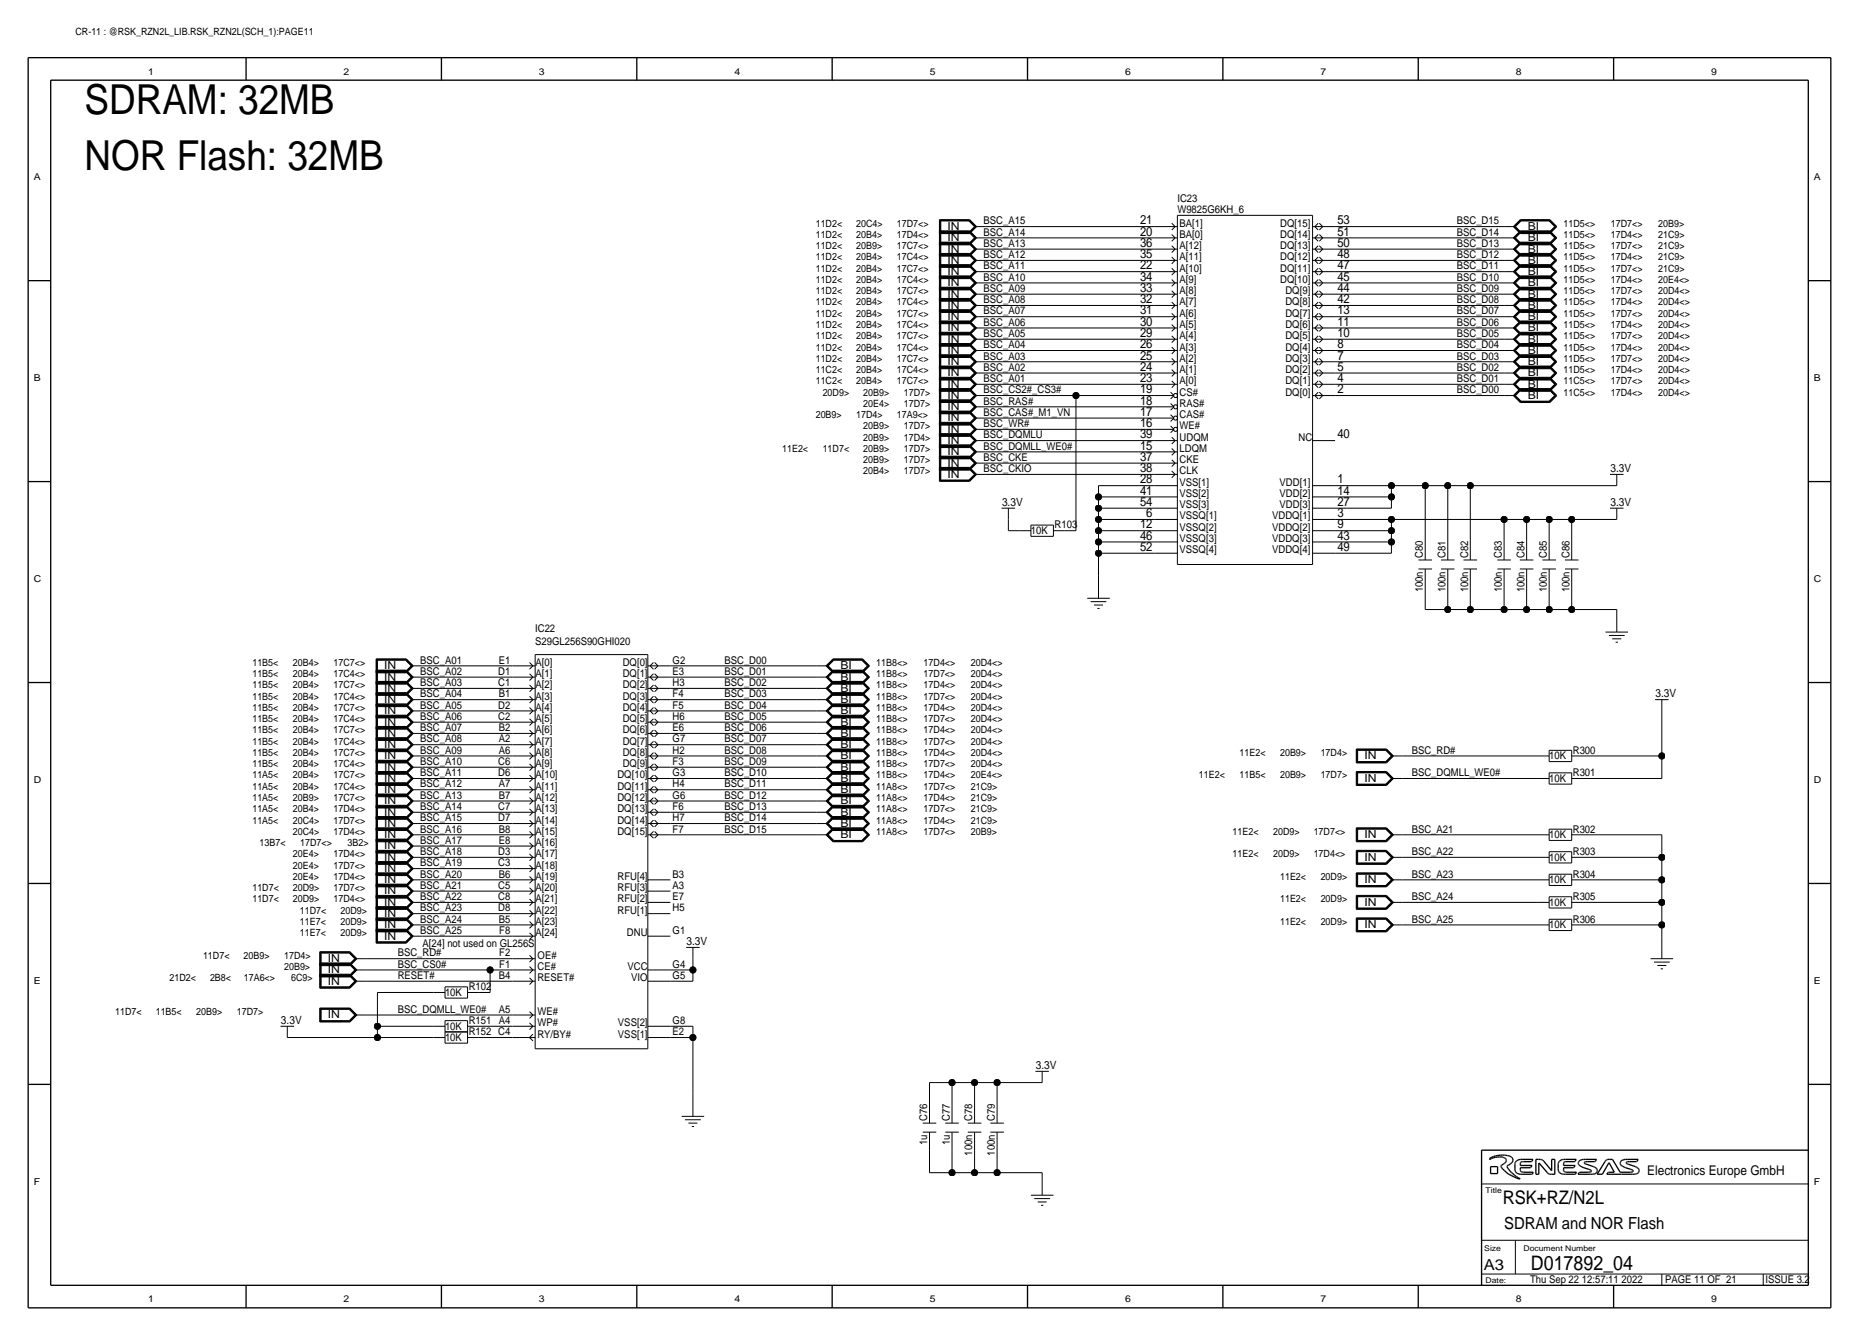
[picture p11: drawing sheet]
<svg xmlns="http://www.w3.org/2000/svg" width="419mm" height="301mm" viewBox="0 0 419 301" stroke-linecap="round" stroke-linejoin="round" font-family="sans-serif">
<defs><g id="words">
<g font-size="9.3">
<text x="19" y="25.7">SDRAM: 32MB</text>
<text x="19" y="38.4">NOR Flash: 32MB</text>
</g>
<text font-size="4.5" x="345.1" y="286.3">D017892_04</text>
<text font-size="4.2" x="338.8" y="271.6">RSK+RZ/N2L</text>
<text font-size="3.8" x="339.1" y="277.2">SDRAM and NOR Flash</text>
<text font-size="3.4" x="334.5" y="286.3">A3</text>
<text font-size="3" x="371.3" y="265">Electronics Europe GmbH</text>
<g font-size="2.9">
<text x="257" y="50.6">21</text>
<text x="257" y="53.1">20</text>
<text x="301.5" y="50.6">53</text>
<text x="301.5" y="53.1">51</text>
<text x="257" y="55.7">36</text>
<text x="257" y="58.2">35</text>
<text x="301.5" y="55.7">50</text>
<text x="301.5" y="58.2">48</text>
<text x="257" y="60.8">22</text>
<text x="257" y="63.3">34</text>
<text x="257" y="65.8">33</text>
<text x="301.5" y="60.8">47</text>
<text x="301.5" y="63.3">45</text>
<text x="301.5" y="65.8">44</text>
<text x="257" y="68.4">32</text>
<text x="257" y="70.9">31</text>
<text x="301.5" y="68.4">42</text>
<text x="301.5" y="70.9">13</text>
<text x="257" y="73.5">30</text>
<text x="257" y="76">29</text>
<text x="301.5" y="73.5">11</text>
<text x="301.5" y="76">10</text>
<text x="257" y="78.5">26</text>
<text x="257" y="81.1">25</text>
<text x="257" y="83.6">24</text>
<text x="301.5" y="78.5">8</text>
<text x="301.5" y="81.1">7</text>
<text x="301.5" y="83.6">5</text>
<text x="257" y="88.7">19</text>
<text x="257" y="86.2">23</text>
<text x="301.5" y="86.2">4</text>
<text x="301.5" y="88.7">2</text>
<text x="257" y="91.2">18</text>
<text x="257" y="93.8">17</text>
<text x="257" y="96.3">16</text>
<text x="257" y="98.9">39</text>
<text x="257" y="101.4">15</text>
<text x="301.5" y="98.9">40</text>
<text x="257" y="106.5">38</text>
<text x="257" y="103.9">37</text>
<text x="257" y="111.6">41</text>
<text x="257" y="109">28</text>
<text x="301.5" y="111.6">14</text>
<text x="301.5" y="109">1</text>
<text x="257" y="119.2">12</text>
<text x="257" y="114.1">54</text>
<text x="258.4" y="116.6">6</text>
<text x="301.5" y="119.2">9</text>
<text x="301.5" y="116.6">3</text>
<text x="301.5" y="114.1">27</text>
<text x="257" y="124.3">52</text>
<text x="257" y="121.7">46</text>
<text x="301.5" y="124.3">49</text>
<text x="301.5" y="121.7">43</text>
</g>
<g font-size="2.6">
<text x="363.1" y="106.5">3.3V</text>
<text x="225.9" y="114.1">3.3V</text>
<text x="363.1" y="114.1">3.3V</text>
<text x="373.2" y="157.3">3.3V</text>
<text x="154.8" y="213.2">3.3V</text>
<text x="63.3" y="230.9">3.3V</text>
<text x="233.5" y="241.1">3.3V</text>
</g>
<g font-size="2.5">
<text x="213.6" y="51.9">IN</text>
<text x="344.4" y="51.9">BI</text>
<text x="213.6" y="59.5">IN</text>
<text x="213.6" y="54.4">IN</text>
<text x="213.6" y="56.9">IN</text>
<text x="344.4" y="59.5">BI</text>
<text x="344.4" y="56.9">BI</text>
<text x="344.4" y="54.4">BI</text>
<text x="213.6" y="64.6">IN</text>
<text x="213.6" y="62">IN</text>
<text x="344.4" y="64.6">BI</text>
<text x="344.4" y="62">BI</text>
<text x="213.6" y="69.6">IN</text>
<text x="213.6" y="67.1">IN</text>
<text x="344.4" y="69.6">BI</text>
<text x="344.4" y="67.1">BI</text>
<text x="213.6" y="77.3">IN</text>
<text x="213.6" y="74.7">IN</text>
<text x="213.6" y="72.2">IN</text>
<text x="344.4" y="72.2">BI</text>
<text x="344.4" y="74.7">BI</text>
<text x="344.4" y="77.3">BI</text>
<text x="213.6" y="82.3">IN</text>
<text x="213.6" y="79.8">IN</text>
<text x="344.4" y="82.3">BI</text>
<text x="344.4" y="79.8">BI</text>
<text x="213.6" y="90">IN</text>
<text x="213.6" y="87.4">IN</text>
<text x="213.6" y="84.9">IN</text>
<text x="344.4" y="84.9">BI</text>
<text x="344.4" y="87.4">BI</text>
<text x="344.4" y="90">BI</text>
<text x="213.6" y="95">IN</text>
<text x="213.6" y="92.5">IN</text>
<text x="213.6" y="100.1">IN</text>
<text x="213.6" y="97.6">IN</text>
<text x="213.6" y="107.7">IN</text>
<text x="213.6" y="105.2">IN</text>
<text x="213.6" y="102.7">IN</text>
<text x="86.6" y="150.9">IN</text>
<text x="86.6" y="153.5">IN</text>
<text x="189.5" y="153.5">BI</text>
<text x="189.5" y="150.9">BI</text>
<text x="86.6" y="161.1">IN</text>
<text x="86.6" y="156">IN</text>
<text x="86.6" y="158.5">IN</text>
<text x="189.5" y="161.1">BI</text>
<text x="189.5" y="158.5">BI</text>
<text x="189.5" y="156">BI</text>
<text x="86.6" y="163.6">IN</text>
<text x="86.6" y="166.2">IN</text>
<text x="189.5" y="163.6">BI</text>
<text x="189.5" y="166.2">BI</text>
<text x="86.6" y="173.8">IN</text>
<text x="86.6" y="168.7">IN</text>
<text x="86.6" y="171.2">IN</text>
<text x="189.5" y="173.8">BI</text>
<text x="189.5" y="171.2">BI</text>
<text x="189.5" y="168.7">BI</text>
<text x="307.6" y="171.2">IN</text>
<text x="86.6" y="176.3">IN</text>
<text x="86.6" y="178.9">IN</text>
<text x="189.5" y="178.9">BI</text>
<text x="189.5" y="176.3">BI</text>
<text x="307.6" y="176.3">IN</text>
<text x="86.6" y="183.9">IN</text>
<text x="86.6" y="181.4">IN</text>
<text x="189.5" y="183.9">BI</text>
<text x="189.5" y="181.4">BI</text>
<text x="86.6" y="191.6">IN</text>
<text x="86.6" y="189">IN</text>
<text x="86.6" y="186.5">IN</text>
<text x="189.5" y="189">BI</text>
<text x="189.5" y="186.5">BI</text>
<text x="307.6" y="189">IN</text>
<text x="86.6" y="194.1">IN</text>
<text x="86.6" y="196.6">IN</text>
<text x="307.6" y="194.1">IN</text>
<text x="86.6" y="201.7">IN</text>
<text x="86.6" y="199.2">IN</text>
<text x="307.6" y="199.2">IN</text>
<text x="86.6" y="204.3">IN</text>
<text x="86.6" y="206.8">IN</text>
<text x="86.6" y="209.3">IN</text>
<text x="307.6" y="209.3">IN</text>
<text x="307.6" y="204.3">IN</text>
<text x="86.6" y="211.9">IN</text>
<text x="73.9" y="219.5">IN</text>
<text x="73.9" y="217">IN</text>
<text x="73.9" y="222">IN</text>
<text x="73.9" y="229.7">IN</text>
</g>
<g font-size="2.4">
<text x="265.4" y="45.5">IC23</text>
<text x="221.7" y="53.1">BSC_A14</text>
<text x="221.7" y="50.6">BSC_A15</text>
<text x="265.4" y="48.1">W9825G6KH_6</text>
<text x="265.9" y="53.6">BA[0]</text>
<text x="265.9" y="51.1">BA[1]</text>
<text x="288.6" y="53.6">DQ[14]</text>
<text x="288.6" y="51.1">DQ[15]</text>
<text x="328.4" y="53.1">BSC_D14</text>
<text x="328.4" y="50.6">BSC_D15</text>
<text x="221.7" y="55.7">BSC_A13</text>
<text x="221.7" y="58.2">BSC_A12</text>
<text x="265.9" y="58.7">A[11]</text>
<text x="265.9" y="56.2">A[12]</text>
<text x="288.6" y="58.7">DQ[12]</text>
<text x="288.6" y="56.2">DQ[13]</text>
<text x="328.4" y="55.7">BSC_D13</text>
<text x="328.4" y="58.2">BSC_D12</text>
<text x="221.7" y="60.8">BSC_A11</text>
<text x="221.7" y="63.3">BSC_A10</text>
<text x="221.7" y="65.8">BSC_A09</text>
<text x="265.9" y="61.3">A[10]</text>
<text x="265.9" y="63.8">A[9]</text>
<text x="288.6" y="63.8">DQ[10]</text>
<text x="288.6" y="61.3">DQ[11]</text>
<text x="328.4" y="63.3">BSC_D10</text>
<text x="328.4" y="60.8">BSC_D11</text>
<text x="328.4" y="65.8">BSC_D09</text>
<text x="221.7" y="68.4">BSC_A08</text>
<text x="221.7" y="70.9">BSC_A07</text>
<text x="265.9" y="71.4">A[6]</text>
<text x="265.9" y="68.9">A[7]</text>
<text x="265.9" y="66.3">A[8]</text>
<text x="289.8" y="71.4">DQ[7]</text>
<text x="289.8" y="68.9">DQ[8]</text>
<text x="289.8" y="66.3">DQ[9]</text>
<text x="328.4" y="70.9">BSC_D07</text>
<text x="328.4" y="68.4">BSC_D08</text>
<text x="221.7" y="73.5">BSC_A06</text>
<text x="221.7" y="76">BSC_A05</text>
<text x="265.9" y="76.5">A[4]</text>
<text x="265.9" y="74">A[5]</text>
<text x="289.8" y="76.5">DQ[5]</text>
<text x="289.8" y="74">DQ[6]</text>
<text x="328.4" y="76">BSC_D05</text>
<text x="328.4" y="73.5">BSC_D06</text>
<text x="221.7" y="81.1">BSC_A03</text>
<text x="221.7" y="78.5">BSC_A04</text>
<text x="221.7" y="83.6">BSC_A02</text>
<text x="265.9" y="81.6">A[2]</text>
<text x="265.9" y="79">A[3]</text>
<text x="289.8" y="81.6">DQ[3]</text>
<text x="289.8" y="79">DQ[4]</text>
<text x="328.4" y="81.1">BSC_D03</text>
<text x="328.4" y="83.6">BSC_D02</text>
<text x="328.4" y="78.5">BSC_D04</text>
<text x="221.7" y="88.7">BSC_CS2#_CS3#</text>
<text x="221.7" y="86.2">BSC_A01</text>
<text x="265.9" y="86.7">A[0]</text>
<text x="265.9" y="84.1">A[1]</text>
<text x="265.9" y="89.2">CS#</text>
<text x="289.8" y="89.2">DQ[0]</text>
<text x="289.8" y="86.7">DQ[1]</text>
<text x="289.8" y="84.1">DQ[2]</text>
<text x="328.4" y="88.7">BSC_D00</text>
<text x="328.4" y="86.2">BSC_D01</text>
<text x="221.7" y="91.2">BSC_RAS#</text>
<text x="221.7" y="93.8">BSC_CAS#_M1_VN</text>
<text x="265.9" y="94.3">CAS#</text>
<text x="265.9" y="91.7">RAS#</text>
<text x="221.7" y="101.4">BSC_DQMLL_WE0#</text>
<text x="221.7" y="98.9">BSC_DQMLU</text>
<text x="221.7" y="96.3">BSC_WR#</text>
<text x="265.9" y="101.9">LDQM</text>
<text x="265.9" y="99.4">UDQM</text>
<text x="265.9" y="96.8">WE#</text>
<text x="292.8" y="99.4">NC</text>
<text x="221.7" y="103.9">BSC_CKE</text>
<text x="221.7" y="106.5">BSC_CKIO</text>
<text x="265.9" y="104.4">CKE</text>
<text x="265.9" y="107">CLK</text>
<text x="265.9" y="109.5">VSS[1]</text>
<text x="265.9" y="112.1">VSS[2]</text>
<text x="288.5" y="112.1">VDD[2]</text>
<text x="288.5" y="109.5">VDD[1]</text>
<text x="237.7" y="119.2">R103</text>
<text x="265.9" y="114.6">VSS[3]</text>
<text x="265.9" y="117.1">VSSQ[1]</text>
<text x="265.9" y="119.7">VSSQ[2]</text>
<text x="286.8" y="117.1">VDDQ[1]</text>
<text x="286.8" y="119.7">VDDQ[2]</text>
<text x="288.5" y="114.6">VDD[3]</text>
<text x="232.4" y="120.4">10K</text>
<text x="265.9" y="122.2">VSSQ[3]</text>
<text x="265.9" y="124.8">VSSQ[4]</text>
<text x="286.8" y="122.2">VDDQ[3]</text>
<text x="286.8" y="124.8">VDDQ[4]</text>
<text x="320.8" y="125.8" transform="rotate(-90 320.8 125.8)">C80</text>
<text x="325.9" y="125.8" transform="rotate(-90 325.9 125.8)">C81</text>
<text x="331" y="125.8" transform="rotate(-90 331 125.8)">C82</text>
<text x="338.6" y="125.8" transform="rotate(-90 338.6 125.8)">C83</text>
<text x="343.7" y="125.8" transform="rotate(-90 343.7 125.8)">C84</text>
<text x="348.7" y="125.8" transform="rotate(-90 348.7 125.8)">C85</text>
<text x="353.8" y="125.8" transform="rotate(-90 353.8 125.8)">C86</text>
<text x="320.8" y="133.6" transform="rotate(-90 320.8 133.6)">100n</text>
<text x="325.9" y="133.6" transform="rotate(-90 325.9 133.6)">100n</text>
<text x="331" y="133.6" transform="rotate(-90 331 133.6)">100n</text>
<text x="338.6" y="133.6" transform="rotate(-90 338.6 133.6)">100n</text>
<text x="343.7" y="133.6" transform="rotate(-90 343.7 133.6)">100n</text>
<text x="348.7" y="133.6" transform="rotate(-90 348.7 133.6)">100n</text>
<text x="353.8" y="133.6" transform="rotate(-90 353.8 133.6)">100n</text>
<text x="120.6" y="142.5">IC22</text>
<text x="94.7" y="149.7">BSC_A01</text>
<text x="112.4" y="149.7">E1</text>
<text x="120.6" y="145.4">S29GL256S90GHI020</text>
<text x="151.6" y="149.7">G2</text>
<text x="163.3" y="149.7">BSC_D00</text>
<text x="94.7" y="154.7">BSC_A03</text>
<text x="94.7" y="152.2">BSC_A02</text>
<text x="112.3" y="154.7">C1</text>
<text x="112.3" y="152.2">D1</text>
<text x="120.7" y="155.2">A[2]</text>
<text x="120.7" y="152.7">A[1]</text>
<text x="120.7" y="150.2">A[0]</text>
<text x="140.4" y="155.2">DQ[2]</text>
<text x="140.4" y="152.7">DQ[1]</text>
<text x="140.4" y="150.2">DQ[0]</text>
<text x="151.6" y="154.7">H3</text>
<text x="151.6" y="152.2">E3</text>
<text x="163.3" y="154.7">BSC_D02</text>
<text x="163.3" y="152.2">BSC_D01</text>
<text x="94.7" y="159.8">BSC_A05</text>
<text x="94.7" y="157.3">BSC_A04</text>
<text x="112.3" y="159.8">D2</text>
<text x="112.4" y="157.3">B1</text>
<text x="120.7" y="160.3">A[4]</text>
<text x="120.7" y="157.8">A[3]</text>
<text x="140.4" y="160.3">DQ[4]</text>
<text x="140.4" y="157.8">DQ[3]</text>
<text x="151.6" y="159.8">F5</text>
<text x="151.6" y="157.3">F4</text>
<text x="163.3" y="159.8">BSC_D04</text>
<text x="163.3" y="157.3">BSC_D03</text>
<text x="94.7" y="167.4">BSC_A08</text>
<text x="94.7" y="164.9">BSC_A07</text>
<text x="94.7" y="162.4">BSC_A06</text>
<text x="112.3" y="162.4">C2</text>
<text x="112.4" y="167.4">A2</text>
<text x="112.4" y="164.9">B2</text>
<text x="120.7" y="167.9">A[7]</text>
<text x="120.7" y="165.4">A[6]</text>
<text x="120.7" y="162.9">A[5]</text>
<text x="140.4" y="167.9">DQ[7]</text>
<text x="140.4" y="165.4">DQ[6]</text>
<text x="140.4" y="162.9">DQ[5]</text>
<text x="151.6" y="167.4">G7</text>
<text x="151.6" y="164.9">E6</text>
<text x="151.6" y="162.4">H6</text>
<text x="163.3" y="162.4">BSC_D05</text>
<text x="163.3" y="167.4">BSC_D07</text>
<text x="163.3" y="164.9">BSC_D06</text>
<text x="94.7" y="170">BSC_A09</text>
<text x="94.7" y="172.5">BSC_A10</text>
<text x="112.3" y="172.5">C6</text>
<text x="112.4" y="170">A6</text>
<text x="120.7" y="173">A[9]</text>
<text x="120.7" y="170.5">A[8]</text>
<text x="140.4" y="173">DQ[9]</text>
<text x="140.4" y="170.5">DQ[8]</text>
<text x="151.6" y="172.5">F3</text>
<text x="151.6" y="170">H2</text>
<text x="163.3" y="170">BSC_D08</text>
<text x="163.3" y="172.5">BSC_D09</text>
<text x="318.3" y="170">BSC_RD#</text>
<text x="349.3" y="171.2">10K</text>
<text x="354.6" y="170">R300</text>
<text x="94.7" y="175.1">BSC_A11</text>
<text x="94.7" y="177.6">BSC_A12</text>
<text x="112.3" y="175.1">D6</text>
<text x="112.4" y="177.6">A7</text>
<text x="120.7" y="178.1">A[11]</text>
<text x="120.7" y="175.6">A[10]</text>
<text x="139.2" y="178.1">DQ[11]</text>
<text x="139.2" y="175.6">DQ[10]</text>
<text x="151.6" y="177.6">H4</text>
<text x="151.6" y="175.1">G3</text>
<text x="163.3" y="177.6">BSC_D11</text>
<text x="163.3" y="175.1">BSC_D10</text>
<text x="318.3" y="175.1">BSC_DQMLL_WE0#</text>
<text x="349.3" y="176.3">10K</text>
<text x="354.6" y="175.1">R301</text>
<text x="94.7" y="180.1">BSC_A13</text>
<text x="94.7" y="182.7">BSC_A14</text>
<text x="94.7" y="185.2">BSC_A15</text>
<text x="112.3" y="185.2">D7</text>
<text x="112.3" y="182.7">C7</text>
<text x="112.4" y="180.1">B7</text>
<text x="120.7" y="185.7">A[14]</text>
<text x="120.7" y="183.2">A[13]</text>
<text x="120.7" y="180.6">A[12]</text>
<text x="139.2" y="185.7">DQ[14]</text>
<text x="139.2" y="183.2">DQ[13]</text>
<text x="139.2" y="180.6">DQ[12]</text>
<text x="151.6" y="185.2">H7</text>
<text x="151.6" y="182.7">F6</text>
<text x="151.6" y="180.1">G6</text>
<text x="163.3" y="180.1">BSC_D12</text>
<text x="163.3" y="185.2">BSC_D14</text>
<text x="163.3" y="182.7">BSC_D13</text>
<text x="94.7" y="187.8">BSC_A16</text>
<text x="94.7" y="190.3">BSC_A17</text>
<text x="112.4" y="190.3">E8</text>
<text x="112.4" y="187.8">B8</text>
<text x="120.7" y="190.8">A[16]</text>
<text x="120.7" y="188.3">A[15]</text>
<text x="139.2" y="188.3">DQ[15]</text>
<text x="151.6" y="187.8">F7</text>
<text x="163.3" y="187.8">BSC_D15</text>
<text x="318.3" y="187.8">BSC_A21</text>
<text x="349.3" y="189">10K</text>
<text x="354.6" y="187.8">R302</text>
<text x="94.7" y="197.9">BSC_A20</text>
<text x="94.7" y="195.4">BSC_A19</text>
<text x="94.7" y="192.8">BSC_A18</text>
<text x="112.3" y="195.4">C3</text>
<text x="112.3" y="192.8">D3</text>
<text x="112.4" y="197.9">B6</text>
<text x="120.7" y="195.9">A[18]</text>
<text x="120.7" y="193.3">A[17]</text>
<text x="151.6" y="197.9">B3</text>
<text x="318.3" y="197.9">BSC_A23</text>
<text x="318.3" y="192.8">BSC_A22</text>
<text x="349.3" y="194.1">10K</text>
<text x="354.6" y="197.9">R304</text>
<text x="354.6" y="192.8">R303</text>
<text x="94.7" y="203">BSC_A22</text>
<text x="94.7" y="200.5">BSC_A21</text>
<text x="112.3" y="203">C8</text>
<text x="112.3" y="200.5">C5</text>
<text x="120.7" y="203.5">A[21]</text>
<text x="120.7" y="201">A[20]</text>
<text x="120.7" y="198.4">A[19]</text>
<text x="139.2" y="198.4">RFU[4]</text>
<text x="139.2" y="201">RFU[3]</text>
<text x="139.2" y="203.5">RFU[2]</text>
<text x="151.6" y="200.5">A3</text>
<text x="151.6" y="203">E7</text>
<text x="318.3" y="203">BSC_A24</text>
<text x="349.3" y="199.2">10K</text>
<text x="354.6" y="203">R305</text>
<text x="94.7" y="208.1">BSC_A24</text>
<text x="94.7" y="205.5">BSC_A23</text>
<text x="112.3" y="205.5">D8</text>
<text x="112.4" y="208.1">B5</text>
<text x="120.7" y="208.6">A[23]</text>
<text x="120.7" y="206">A[22]</text>
<text x="139.2" y="206">RFU[1]</text>
<text x="151.6" y="205.5">H5</text>
<text x="318.3" y="208.1">BSC_A25</text>
<text x="349.3" y="209.3">10K</text>
<text x="349.3" y="204.3">10K</text>
<text x="354.6" y="208.1">R306</text>
<text x="89.7" y="215.7">BSC_RD#</text>
<text x="94.7" y="210.6">BSC_A25</text>
<text x="95.2" y="213.7">A[24] not used on GL256S</text>
<text x="112.6" y="215.7">F2</text>
<text x="112.6" y="210.6">F8</text>
<text x="120.7" y="211.1">A[24]</text>
<text x="141.4" y="211.1">DNU</text>
<text x="151.6" y="210.6">G1</text>
<text x="89.7" y="218.2">BSC_CS0#</text>
<text x="89.7" y="220.8">RESET#</text>
<text x="112.4" y="220.8">B4</text>
<text x="112.6" y="218.2">F1</text>
<text x="121.2" y="221.3">RESET#</text>
<text x="121.2" y="216.2">OE#</text>
<text x="121.2" y="218.7">CE#</text>
<text x="141.5" y="218.7">VCC</text>
<text x="142.3" y="221.3">VIO</text>
<text x="151.6" y="220.8">G5</text>
<text x="151.6" y="218.2">G4</text>
<text x="100.3" y="224.6">10K</text>
<text x="105.7" y="223.3">R102</text>
<text x="89.7" y="228.4">BSC_DQMLL_WE0#</text>
<text x="100.3" y="232.2">10K</text>
<text x="105.7" y="233.5">R152 C4</text>
<text x="105.7" y="230.9">R151 A4</text>
<text x="112.4" y="228.4">A5</text>
<text x="121.2" y="234">RY/BY#</text>
<text x="121.2" y="231.4">WP#</text>
<text x="121.2" y="228.9">WE#</text>
<text x="139.3" y="231.4">VSS[2]</text>
<text x="139.3" y="234">VSS[1]</text>
<text x="151.6" y="230.9">G8</text>
<text x="151.6" y="233.5">E2</text>
<text x="100.3" y="234.7">10K</text>
<text x="209" y="252.8" transform="rotate(-90 209 252.8)">C76</text>
<text x="214.1" y="252.8" transform="rotate(-90 214.1 252.8)">C77</text>
<text x="219.2" y="252.8" transform="rotate(-90 219.2 252.8)">C78</text>
<text x="224.3" y="252.8" transform="rotate(-90 224.3 252.8)">C79</text>
<text x="209" y="258.2" transform="rotate(-90 209 258.2)">1u</text>
<text x="214.1" y="258.2" transform="rotate(-90 214.1 258.2)">1u</text>
<text x="219.2" y="260.6" transform="rotate(-90 219.2 260.6)">100n</text>
<text x="224.3" y="260.6" transform="rotate(-90 224.3 260.6)">100n</text>
<text x="344.9" y="289.4">Thu Sep 22 12:57:11 2022</text>
<text x="375.4" y="289.4">PAGE 11 OF 21</text>
<text x="398" y="289.4">ISSUE 3.2</text>
</g>
<g font-size="2.3">
<text x="17" y="7.9">CR-11 : @RSK_RZN2L_LIB.RSK_RZN2L(SCH_1):PAGE11</text>
<text x="183.9" y="53.6">11D2&lt;</text>
<text x="183.9" y="51.1">11D2&lt;</text>
<text x="193" y="53.6">20B4&gt;</text>
<text x="193" y="51.1">20C4&gt;</text>
<text x="202.2" y="53.6">17D4&lt;&gt;</text>
<text x="202.2" y="51.1">17D7&lt;&gt;</text>
<text x="352.5" y="53.6">11D5&lt;&gt;</text>
<text x="352.5" y="51.1">11D5&lt;&gt;</text>
<text x="363.2" y="53.6">17D4&lt;&gt;</text>
<text x="363.2" y="51.1">17D7&lt;&gt;</text>
<text x="373.8" y="53.6">21C9&gt;</text>
<text x="373.8" y="51.1">20B9&gt;</text>
<text x="183.9" y="56.2">11D2&lt;</text>
<text x="183.9" y="58.7">11D2&lt;</text>
<text x="193" y="56.2">20B9&gt;</text>
<text x="193" y="58.7">20B4&gt;</text>
<text x="202.2" y="56.2">17C7&lt;&gt;</text>
<text x="202.2" y="58.7">17C4&lt;&gt;</text>
<text x="352.5" y="58.7">11D5&lt;&gt;</text>
<text x="352.5" y="56.2">11D5&lt;&gt;</text>
<text x="363.2" y="58.7">17D4&lt;&gt;</text>
<text x="363.2" y="56.2">17D7&lt;&gt;</text>
<text x="373.8" y="56.2">21C9&gt;</text>
<text x="373.8" y="58.7">21C9&gt;</text>
<text x="183.9" y="61.3">11D2&lt;</text>
<text x="183.9" y="63.8">11D2&lt;</text>
<text x="193" y="61.3">20B4&gt;</text>
<text x="193" y="63.8">20B4&gt;</text>
<text x="202.2" y="61.3">17C7&lt;&gt;</text>
<text x="202.2" y="63.8">17C4&lt;&gt;</text>
<text x="352.5" y="63.8">11D5&lt;&gt;</text>
<text x="352.5" y="61.3">11D5&lt;&gt;</text>
<text x="363.2" y="63.8">17D4&lt;&gt;</text>
<text x="363.2" y="61.3">17D7&lt;&gt;</text>
<text x="373.8" y="63.8">20E4&lt;&gt;</text>
<text x="373.8" y="61.3">21C9&gt;</text>
<text x="183.9" y="66.3">11D2&lt;</text>
<text x="183.9" y="68.9">11D2&lt;</text>
<text x="183.9" y="71.4">11D2&lt;</text>
<text x="193" y="66.3">20B4&gt;</text>
<text x="193" y="68.9">20B4&gt;</text>
<text x="193" y="71.4">20B4&gt;</text>
<text x="202.2" y="66.3">17C7&lt;&gt;</text>
<text x="202.2" y="68.9">17C4&lt;&gt;</text>
<text x="202.2" y="71.4">17C7&lt;&gt;</text>
<text x="352.5" y="68.9">11D5&lt;&gt;</text>
<text x="352.5" y="66.3">11D5&lt;&gt;</text>
<text x="352.5" y="71.4">11D5&lt;&gt;</text>
<text x="363.2" y="68.9">17D4&lt;&gt;</text>
<text x="363.2" y="66.3">17D7&lt;&gt;</text>
<text x="363.2" y="71.4">17D7&lt;&gt;</text>
<text x="373.8" y="71.4">20D4&lt;&gt;</text>
<text x="373.8" y="68.9">20D4&lt;&gt;</text>
<text x="373.8" y="66.3">20D4&lt;&gt;</text>
<text x="183.9" y="74">11D2&lt;</text>
<text x="183.9" y="76.5">11D2&lt;</text>
<text x="193" y="74">20B4&gt;</text>
<text x="193" y="76.5">20B4&gt;</text>
<text x="202.2" y="74">17C4&lt;&gt;</text>
<text x="202.2" y="76.5">17C7&lt;&gt;</text>
<text x="352.5" y="74">11D5&lt;&gt;</text>
<text x="352.5" y="76.5">11D5&lt;&gt;</text>
<text x="363.2" y="74">17D4&lt;&gt;</text>
<text x="363.2" y="76.5">17D7&lt;&gt;</text>
<text x="373.8" y="76.5">20D4&lt;&gt;</text>
<text x="373.8" y="74">20D4&lt;&gt;</text>
<text x="183.9" y="81.6">11D2&lt;</text>
<text x="183.9" y="79">11D2&lt;</text>
<text x="193" y="81.6">20B4&gt;</text>
<text x="193" y="79">20B4&gt;</text>
<text x="202.2" y="81.6">17C7&lt;&gt;</text>
<text x="202.2" y="79">17C4&lt;&gt;</text>
<text x="352.5" y="79">11D5&lt;&gt;</text>
<text x="352.5" y="81.6">11D5&lt;&gt;</text>
<text x="363.2" y="79">17D4&lt;&gt;</text>
<text x="363.2" y="81.6">17D7&lt;&gt;</text>
<text x="373.8" y="81.6">20D4&lt;&gt;</text>
<text x="373.8" y="79">20D4&lt;&gt;</text>
<text x="183.9" y="84.1">11C2&lt;</text>
<text x="183.9" y="86.7">11C2&lt;</text>
<text x="185.5" y="89.2">20D9&gt;</text>
<text x="193" y="84.1">20B4&gt;</text>
<text x="193" y="86.7">20B4&gt;</text>
<text x="194.6" y="89.2">20B9&gt;</text>
<text x="202.2" y="84.1">17C4&lt;&gt;</text>
<text x="202.2" y="86.7">17C7&lt;&gt;</text>
<text x="203.8" y="89.2">17D7&gt;</text>
<text x="352.5" y="89.2">11C5&lt;&gt;</text>
<text x="352.5" y="86.7">11C5&lt;&gt;</text>
<text x="352.5" y="84.1">11D5&lt;&gt;</text>
<text x="363.2" y="89.2">17D4&lt;&gt;</text>
<text x="363.2" y="86.7">17D7&lt;&gt;</text>
<text x="363.2" y="84.1">17D4&lt;&gt;</text>
<text x="373.8" y="89.2">20D4&lt;&gt;</text>
<text x="373.8" y="86.7">20D4&lt;&gt;</text>
<text x="373.8" y="84.1">20D4&lt;&gt;</text>
<text x="183.9" y="94.3">20B9&gt;</text>
<text x="193" y="94.3">17D4&gt;</text>
<text x="194.6" y="91.7">20E4&gt;</text>
<text x="202.2" y="94.3">17A9&lt;&gt;</text>
<text x="203.8" y="91.7">17D7&gt;</text>
<text x="176.3" y="101.9">11E2&lt;</text>
<text x="185.5" y="101.9">11D7&lt;</text>
<text x="194.6" y="101.9">20B9&gt;</text>
<text x="194.6" y="99.4">20B9&gt;</text>
<text x="194.6" y="96.8">20B9&gt;</text>
<text x="203.8" y="101.9">17D7&gt;</text>
<text x="203.8" y="99.4">17D4&gt;</text>
<text x="203.8" y="96.8">17D7&gt;</text>
<text x="194.6" y="104.4">20B9&gt;</text>
<text x="194.6" y="107">20B4&gt;</text>
<text x="203.8" y="104.4">17D7&gt;</text>
<text x="203.8" y="107">17D7&gt;</text>
<text x="56.9" y="152.7">11B5&lt;</text>
<text x="56.9" y="155.2">11B5&lt;</text>
<text x="56.9" y="150.2">11B5&lt;</text>
<text x="66" y="152.7">20B4&gt;</text>
<text x="66" y="150.2">20B4&gt;</text>
<text x="66" y="155.2">20B4&gt;</text>
<text x="75.2" y="155.2">17C7&lt;&gt;</text>
<text x="75.2" y="152.7">17C4&lt;&gt;</text>
<text x="75.2" y="150.2">17C7&lt;&gt;</text>
<text x="197.6" y="155.2">11B8&lt;&gt;</text>
<text x="197.6" y="152.7">11B8&lt;&gt;</text>
<text x="197.6" y="150.2">11B8&lt;&gt;</text>
<text x="208.2" y="150.2">17D4&lt;&gt;</text>
<text x="208.2" y="155.2">17D4&lt;&gt;</text>
<text x="208.2" y="152.7">17D7&lt;&gt;</text>
<text x="218.9" y="155.2">20D4&lt;&gt;</text>
<text x="218.9" y="152.7">20D4&lt;&gt;</text>
<text x="218.9" y="150.2">20D4&lt;&gt;</text>
<text x="56.9" y="160.3">11B5&lt;</text>
<text x="56.9" y="157.8">11B5&lt;</text>
<text x="66" y="160.3">20B4&gt;</text>
<text x="66" y="157.8">20B4&gt;</text>
<text x="75.2" y="160.3">17C7&lt;&gt;</text>
<text x="75.2" y="157.8">17C4&lt;&gt;</text>
<text x="197.6" y="160.3">11B8&lt;&gt;</text>
<text x="197.6" y="157.8">11B8&lt;&gt;</text>
<text x="208.2" y="160.3">17D4&lt;&gt;</text>
<text x="208.2" y="157.8">17D7&lt;&gt;</text>
<text x="218.9" y="160.3">20D4&lt;&gt;</text>
<text x="218.9" y="157.8">20D4&lt;&gt;</text>
<text x="56.9" y="165.4">11B5&lt;</text>
<text x="56.9" y="162.9">11B5&lt;</text>
<text x="56.9" y="167.9">11B5&lt;</text>
<text x="66" y="165.4">20B4&gt;</text>
<text x="66" y="162.9">20B4&gt;</text>
<text x="66" y="167.9">20B4&gt;</text>
<text x="75.2" y="165.4">17C7&lt;&gt;</text>
<text x="75.2" y="167.9">17C4&lt;&gt;</text>
<text x="75.2" y="162.9">17C4&lt;&gt;</text>
<text x="197.6" y="167.9">11B8&lt;&gt;</text>
<text x="197.6" y="162.9">11B8&lt;&gt;</text>
<text x="197.6" y="165.4">11B8&lt;&gt;</text>
<text x="208.2" y="162.9">17D7&lt;&gt;</text>
<text x="208.2" y="167.9">17D7&lt;&gt;</text>
<text x="208.2" y="165.4">17D4&lt;&gt;</text>
<text x="218.9" y="162.9">20D4&lt;&gt;</text>
<text x="218.9" y="167.9">20D4&lt;&gt;</text>
<text x="218.9" y="165.4">20D4&lt;&gt;</text>
<text x="56.9" y="173">11B5&lt;</text>
<text x="56.9" y="170.5">11B5&lt;</text>
<text x="66" y="173">20B4&gt;</text>
<text x="66" y="170.5">20B4&gt;</text>
<text x="75.2" y="173">17C4&lt;&gt;</text>
<text x="75.2" y="170.5">17C7&lt;&gt;</text>
<text x="197.6" y="170.5">11B8&lt;&gt;</text>
<text x="197.6" y="173">11B8&lt;&gt;</text>
<text x="208.2" y="170.5">17D4&lt;&gt;</text>
<text x="208.2" y="173">17D7&lt;&gt;</text>
<text x="218.9" y="170.5">20D4&lt;&gt;</text>
<text x="218.9" y="173">20D4&lt;&gt;</text>
<text x="279.5" y="170.5">11E2&lt;</text>
<text x="288.6" y="170.5">20B9&gt;</text>
<text x="297.7" y="170.5">17D4&gt;</text>
<text x="56.9" y="175.6">11A5&lt;</text>
<text x="56.9" y="178.1">11A5&lt;</text>
<text x="66" y="175.6">20B4&gt;</text>
<text x="66" y="178.1">20B4&gt;</text>
<text x="75.2" y="175.6">17C7&lt;&gt;</text>
<text x="75.2" y="178.1">17C4&lt;&gt;</text>
<text x="197.6" y="175.6">11B8&lt;&gt;</text>
<text x="197.6" y="178.1">11A8&lt;&gt;</text>
<text x="208.2" y="175.6">17D4&lt;&gt;</text>
<text x="208.2" y="178.1">17D7&lt;&gt;</text>
<text x="218.9" y="175.6">20E4&lt;&gt;</text>
<text x="218.9" y="178.1">21C9&gt;</text>
<text x="270.3" y="175.6">11E2&lt;</text>
<text x="279.5" y="175.6">11B5&lt;</text>
<text x="288.6" y="175.6">20B9&gt;</text>
<text x="297.7" y="175.6">17D7&gt;</text>
<text x="56.9" y="180.6">11A5&lt;</text>
<text x="56.9" y="185.7">11A5&lt;</text>
<text x="56.9" y="183.2">11A5&lt;</text>
<text x="66" y="180.6">20B9&gt;</text>
<text x="66" y="185.7">20C4&gt;</text>
<text x="66" y="183.2">20B4&gt;</text>
<text x="75.2" y="180.6">17C7&lt;&gt;</text>
<text x="75.2" y="185.7">17D7&lt;&gt;</text>
<text x="75.2" y="183.2">17D4&lt;&gt;</text>
<text x="197.6" y="185.7">11A8&lt;&gt;</text>
<text x="197.6" y="180.6">11A8&lt;&gt;</text>
<text x="197.6" y="183.2">11A8&lt;&gt;</text>
<text x="208.2" y="185.7">17D4&lt;&gt;</text>
<text x="208.2" y="183.2">17D7&lt;&gt;</text>
<text x="208.2" y="180.6">17D4&lt;&gt;</text>
<text x="218.9" y="185.7">21C9&gt;</text>
<text x="218.9" y="183.2">21C9&gt;</text>
<text x="218.9" y="180.6">21C9&gt;</text>
<text x="58.5" y="190.8">13B7&lt;</text>
<text x="66" y="188.3">20C4&gt;</text>
<text x="67.7" y="190.8">17D7&lt;&gt;</text>
<text x="75.2" y="188.3">17D4&lt;&gt;</text>
<text x="78.3" y="190.8">3B2&gt;</text>
<text x="197.6" y="188.3">11A8&lt;&gt;</text>
<text x="208.2" y="188.3">17D7&lt;&gt;</text>
<text x="218.9" y="188.3">20B9&gt;</text>
<text x="277.9" y="188.3">11E2&lt;</text>
<text x="287" y="188.3">20D9&gt;</text>
<text x="296.2" y="188.3">17D7&lt;&gt;</text>
<text x="66" y="195.9">20E4&gt;</text>
<text x="66" y="193.3">20E4&gt;</text>
<text x="75.2" y="195.9">17D7&lt;&gt;</text>
<text x="75.2" y="193.3">17D4&lt;&gt;</text>
<text x="277.9" y="193.3">11E2&lt;</text>
<text x="287" y="193.3">20D9&gt;</text>
<text x="296.2" y="193.3">17D4&lt;&gt;</text>
<text x="56.9" y="203.5">11D7&lt;</text>
<text x="56.9" y="201">11D7&lt;</text>
<text x="66" y="201">20D9&gt;</text>
<text x="66" y="203.5">20D9&gt;</text>
<text x="66" y="198.4">20E4&gt;</text>
<text x="75.2" y="201">17D7&lt;&gt;</text>
<text x="75.2" y="203.5">17D4&lt;&gt;</text>
<text x="75.2" y="198.4">17D4&lt;&gt;</text>
<text x="288.6" y="203.5">11E2&lt;</text>
<text x="288.6" y="198.4">11E2&lt;</text>
<text x="297.7" y="203.5">20D9&gt;</text>
<text x="297.7" y="198.4">20D9&gt;</text>
<text x="67.6" y="208.6">11E7&lt;</text>
<text x="67.6" y="206">11D7&lt;</text>
<text x="76.8" y="208.6">20D9&gt;</text>
<text x="76.8" y="206">20D9&gt;</text>
<text x="288.6" y="208.6">11E2&lt;</text>
<text x="297.7" y="208.6">20D9&gt;</text>
<text x="67.6" y="211.1">11E7&lt;</text>
<text x="76.8" y="211.1">20D9&gt;</text>
<text x="38.2" y="221.3">21D2&lt;</text>
<text x="45.8" y="216.2">11D7&lt;</text>
<text x="47.3" y="221.3">2B8&lt;</text>
<text x="54.9" y="216.2">20B9&gt;</text>
<text x="55" y="221.3">17A6&lt;&gt;</text>
<text x="64.1" y="218.7">20B9&gt;</text>
<text x="64.1" y="216.2">17D4&gt;</text>
<text x="65.6" y="221.3">6C9&gt;</text>
<text x="26" y="228.9">11D7&lt;</text>
<text x="35.1" y="228.9">11B5&lt;</text>
<text x="44.2" y="228.9">20B9&gt;</text>
<text x="53.4" y="228.9">17D7&gt;</text>
</g>
<g font-size="2.1">
<text x="33.4" y="16.8">1</text>
<text x="77.5" y="16.8">2</text>
<text x="121.5" y="16.8">3</text>
<text x="165.6" y="16.8">4</text>
<text x="209.6" y="16.8">5</text>
<text x="253.6" y="16.8">6</text>
<text x="297.7" y="16.8">7</text>
<text x="341.7" y="16.8">8</text>
<text x="385.8" y="16.8">9</text>
<text x="7.6" y="40.6">A</text>
<text x="408.9" y="40.6">A</text>
<text x="7.6" y="86">B</text>
<text x="408.9" y="86">B</text>
<text x="7.6" y="131.3">C</text>
<text x="408.9" y="131.3">C</text>
<text x="7.6" y="176.6">D</text>
<text x="408.9" y="176.6">D</text>
<text x="7.6" y="221.9">E</text>
<text x="408.9" y="221.9">E</text>
<text x="7.6" y="267.2">F</text>
<text x="408.9" y="267.2">F</text>
<text x="33.4" y="293.7">1</text>
<text x="77.5" y="293.7">2</text>
<text x="121.5" y="293.7">3</text>
<text x="165.6" y="293.7">4</text>
<text x="209.6" y="293.7">5</text>
<text x="253.6" y="293.7">6</text>
<text x="297.7" y="293.7">7</text>
<text x="341.7" y="293.7">8</text>
<text x="385.8" y="293.7">9</text>
</g>
<g font-size="1.8">
<text x="334.9" y="269">Title</text>
<text x="334.6" y="282.1">Size</text>
<text x="343.5" y="282.1">Document Number</text>
<text x="334.9" y="289.4">Date:</text>
</g>
</g></defs>
<g fill="none" stroke="#000" stroke-width=".23">
<path d="M211.8 57.2v3.1zM211.8 57.2h6.8zM211.8 59.7v3.1zM211.8 59.7h6.8zM211.8 52.1v3.1zM211.8 55.2h6.8zM211.8 52.1h6.8zM211.8 49.5v3.2zM211.8 52.7h6.8zM211.8 49.5h6.8zM211.8 54.6v3.2zM211.8 57.8h6.8z"/>
<path d="M211.8 54.6h6.8zM211.9 57.3h6.6zM211.9 57.3v2.9zM211.9 59.8h6.6zM211.9 59.8v2.9zM211.9 52.2h6.6zM211.9 52.2v2.9zM211.9 55.1h6.6zM211.9 49.6h6.6zM211.9 49.6v3zM211.9 52.6h6.6zM211.9 54.7h6.6z"/>
<path d="M211.9 54.7v3zM211.9 57.7h6.6zM212 57.4h6.5zM212 57.4v2.7zM212 59.9h6.5zM212 59.9v2.7zM212 52.3h6.5zM212 52.3v2.7zM212 55h6.5zM212 49.7h6.5zM212 49.7v2.8zM212 52.5h6.5z"/>
<path d="M212 54.8h6.5zM212 54.8v2.8zM212 57.6h6.5zM212.1 57.5h6.3zM212.1 57.5v2.5zM212.1 60h6.3zM212.1 60v2.5zM212.1 52.4h6.3zM212.1 52.4v2.5zM212.1 54.9h6.3zM212.1 49.8h6.3zM212.1 49.8v2.6z"/>
<path d="M212.1 54.9v2.6zM218.4 57.5l1.3 1.2zM218.4 60l1.3-1.3zM218.4 60l1.3 1.3zM218.4 52.4l1.3 1.2zM218.4 54.9l1.3-1.3zM218.4 49.8l1.3 1.3zM218.4 54.9l1.3 1.3zM218.4 57.5l1.3-1.3zM218.5 57.4l1.4 1.3zM218.5 59.9l1.4 1.4zM218.5 52.3l1.4 1.3z"/>
<path d="M218.5 55l1.4-1.4zM218.5 49.7l1.4 1.4zM218.5 52.5l1.4-1.4zM218.5 54.8l1.4 1.4zM218.5 57.6l1.4-1.4zM218.5 57.3l1.5 1.4zM218.5 59.8l1.5 1.5zM218.5 52.2l1.5 1.4zM218.5 55.1l1.5-1.5zM218.5 49.6l1.5 1.5zM218.5 52.6l1.5-1.5zM218.5 54.7l1.5 1.5z"/>
<path d="M218.5 57.7l1.5-1.5zM218.6 57.2l1.6 1.5zM218.6 59.7l1.6 1.6zM218.6 52.1l1.6 1.5zM218.6 55.2l1.6-1.6zM218.6 49.5l1.6 1.6zM218.6 52.7l1.6-1.6zM218.6 54.6l1.6 1.6zM218.6 57.8l1.6-1.6zM219.7 58.7h2.5zM219.7 53.6h2.5zM219.7 51.1h2.5z"/>
<path d="M219.7 51.1l-1.3 1.3zM219.7 56.2h2.5zM222.2 56.2h38.1zM222.2 58.7h38.1zM222.2 51.1h38.1zM222.2 53.6h38.1zM260.3 58.7h5.1zM260.3 56.2h5.1zM260.3 53.6h5.1zM260.3 51.1h5.1zM264.2 58l.7 .7zM264.2 55.4l.7 .8z"/>
<path d="M264.2 52.9l.7 .7zM264.2 50.3l.7 .8zM264.9 58.7l-.7 .8zM264.9 56.2l-.7 .7zM264.9 53.6l-.7 .8zM264.9 51.1l-.7 .8zM265.4 48.6h30.5zM265.4 48.6v78.7zM295.9 58.7h5.1zM295.9 56.2h5.1zM295.9 53.6h5.1zM295.9 51.1h5.1z"/>
<path d="M295.9 48.6v78.7zM296.4 58.7l.8 .8zM296.4 56.2l.8 .7zM296.4 56.2l.8-.8zM296.4 53.6l.8 .8zM296.4 53.6l.8-.7zM296.4 51.1l.8 .8zM296.4 51.1l.8-.8zM297.2 58l-.8 .7zM297.4 59.5l.8-.8zM297.4 58l.8 .7zM297.4 56.9l.8-.7z"/>
<path d="M297.4 55.4l.8 .8zM297.4 52.9l.8 .7zM297.4 50.3l.8 .8zM298.2 53.6l-.8 .8zM298.2 51.1l-.8 .8zM301 53.6h38.1zM301 51.1h38.1zM301 56.2h38.1zM301 58.7h38.1zM339.1 58.7h2.5zM339.1 56.2h2.5zM339.1 53.6h2.5z"/>
<path d="M339.1 51.1h2.5zM341.2 58.7l1.5 1.6zM341.2 56.2l1.5 1.6zM341.2 53.6l1.5-1.5zM341.2 53.6l1.5 1.6zM341.2 51.1l1.5-1.6zM341.2 51.1l1.5 1.6zM341.3 58.7l1.5 1.5zM341.3 56.2l1.5 1.5zM341.3 53.6l1.5 1.5zM341.3 51.1l1.5-1.5zM341.3 51.1l1.5 1.5z"/>
<path d="M341.5 58.7l1.3 1.4zM341.5 56.2l1.3 1.4zM341.5 53.6l1.3 1.4zM341.5 51.1l1.3 1.4zM341.6 58.7l1.3 1.3zM341.6 56.2l1.3 1.3zM341.6 53.6l1.3-1.2zM341.6 53.6l1.3 1.3zM341.6 51.1l1.3-1.3zM341.6 51.1l1.3 1.3zM342.7 59.7h6.7zM342.7 57.2l-1.5 1.5z"/>
<path d="M342.7 57.2h6.7zM342.7 54.6l-1.5 1.6zM342.7 57.8h6.7zM342.7 54.6h6.7zM342.7 55.2h6.7zM342.7 52.1h6.7zM342.7 52.7h6.7zM342.7 49.5h6.7zM342.8 59.8h6.6zM342.8 57.3l-1.5 1.4zM342.8 57.3h6.6zM342.8 54.7l-1.5 1.5z"/>
<path d="M342.8 57.7h6.6zM342.8 54.7h6.6zM342.8 52.2l-1.5 1.4zM342.8 55.1h6.6zM342.8 52.2h6.6zM342.8 52.6h6.6zM342.8 49.6h6.6zM342.8 59.9l-1.3 1.4zM342.8 59.9h6.5zM342.8 57.4l-1.3 1.3zM342.8 57.4h6.5zM342.8 54.8l-1.3 1.4z"/>
<path d="M342.8 57.6h6.5zM342.8 54.8h6.5zM342.8 52.3l-1.3 1.3zM342.8 55h6.5zM342.8 52.3h6.5zM342.8 49.7l-1.3 1.4zM342.8 52.5h6.5zM342.8 49.7h6.5zM342.9 60h6.3zM342.9 57.5l-1.3 1.2zM342.9 57.5h6.3zM342.9 54.9l-1.3 1.3z"/>
<path d="M342.9 54.9h6.3zM342.9 52.4h6.3zM342.9 49.8h6.3zM349.2 60l1.3 1.3zM349.2 60l1.3-1.3zM349.2 57.5l1.3 1.2zM349.2 57.5l1.3-1.3zM349.2 54.9l1.3 1.3zM349.2 54.9l1.3-1.3zM349.2 52.4l1.3 1.2zM349.2 49.8l1.3 1.3zM349.3 59.9l1.4 1.4z"/>
<path d="M349.3 57.4l1.4 1.3zM349.3 57.6l1.4-1.4zM349.3 54.8l1.4 1.4zM349.3 55l1.4-1.4zM349.3 52.3l1.4 1.3zM349.3 52.5l1.4-1.4zM349.3 49.7l1.4 1.4zM349.4 59.8l1.4 1.5zM349.4 57.3l1.4 1.4zM349.4 57.7l1.4-1.5zM349.4 54.7l1.4 1.5zM349.4 55.1l1.4-1.5z"/>
<path d="M349.4 52.2l1.4 1.4zM349.4 52.6l1.4-1.5zM349.4 49.6l1.4 1.5zM349.4 59.7l1.6 1.6zM349.4 57.2l1.6 1.5zM349.4 54.6l1.6 1.6zM349.4 52.1l1.6 1.5zM349.4 49.5l1.6 1.6zM350.5 51.1l-1.3 1.3zM351 56.2l-1.6 1.6zM351 53.6l-1.6 1.6zM351 51.1l-1.6 1.6z"/>
<path d="M211.8 62.2v3.2zM211.8 65.4h6.8zM211.8 62.2h6.8zM211.8 60.3h6.8zM211.8 62.8h6.8zM211.8 74.9v3.2zM211.8 78.1h6.8zM211.8 74.9h6.8zM211.8 77.5v3.1zM211.8 77.5h6.8zM211.8 72.4v3.1zM211.8 75.5h6.8z"/>
<path d="M211.8 72.4h6.8zM211.8 67.3v3.2zM211.8 70.5h6.8zM211.8 67.3h6.8zM211.8 69.9v3.1zM211.8 73h6.8zM211.8 69.9h6.8zM211.8 64.8v3.1zM211.8 67.9h6.8zM211.8 64.8h6.8zM211.9 62.3h6.6zM211.9 62.3v3z"/>
<path d="M211.9 65.3h6.6zM211.9 60.2h6.6zM211.9 62.7h6.6zM211.9 75h6.6zM211.9 75v3zM211.9 78h6.6zM211.9 77.6h6.6zM211.9 77.6v2.9zM211.9 72.5h6.6zM211.9 72.5v2.9zM211.9 75.4h6.6zM211.9 67.4h6.6z"/>
<path d="M211.9 67.4v3zM211.9 70.4h6.6zM211.9 70h6.6zM211.9 70v2.9zM211.9 72.9h6.6zM211.9 64.9h6.6zM211.9 64.9v2.9zM211.9 67.8h6.6zM212 62.4h6.5zM212 62.4v2.8zM212 65.2h6.5zM212 60.1h6.5z"/>
<path d="M212 62.6h6.5zM212 75.1h6.5zM212 75.1v2.8zM212 77.9h6.5zM212 77.7h6.5zM212 77.7v2.7zM212 72.6h6.5zM212 72.6v2.7zM212 75.3h6.5zM212 67.5h6.5zM212 67.5v2.8zM212 70.3h6.5z"/>
<path d="M212 70.1h6.5zM212 70.1v2.7zM212 72.8h6.5zM212 65h6.5zM212 65v2.7zM212 67.7h6.5zM212.1 62.5h6.3zM212.1 62.5v2.6zM212.1 65.1h6.3zM212.1 75.2h6.3zM212.1 75.2v2.6zM212.1 77.8h6.3z"/>
<path d="M212.1 77.8v2.5zM212.1 72.7h6.3zM212.1 72.7v2.5zM212.1 67.6h6.3zM212.1 67.6v2.6zM212.1 70.2h6.3zM212.1 70.2v2.5zM212.1 65.1v2.5zM218.4 62.5l1.3 1.3zM218.4 75.2l1.3 1.3zM218.4 77.8l1.3 1.2zM218.4 72.7l1.3 1.3z"/>
<path d="M218.4 67.6l1.3 1.3zM218.4 70.2l1.3-1.3zM218.4 70.2l1.3 1.2zM218.4 72.7l1.3-1.3zM218.4 65.1l1.3 1.2zM218.4 67.6l1.3-1.3zM218.5 62.4l1.4 1.4zM218.5 65.2l1.4-1.4zM218.5 60.1l1.4-1.4zM218.5 75.1l1.4 1.4zM218.5 77.9l1.4-1.4zM218.5 77.7l1.4 1.3z"/>
<path d="M218.5 72.6l1.4 1.4zM218.5 67.5l1.4 1.4zM218.5 70.3l1.4-1.4zM218.5 70.1l1.4 1.3zM218.5 72.8l1.4-1.4zM218.5 65l1.4 1.3zM218.5 67.7l1.4-1.4zM218.5 62.3l1.5 1.5zM218.5 65.3l1.5-1.5zM218.5 60.2l1.5-1.5zM218.5 62.7l1.5-1.4zM218.5 75l1.5 1.5z"/>
<path d="M218.5 78l1.5-1.5zM218.5 77.6l1.5 1.4zM218.5 72.5l1.5 1.5zM218.5 75.4l1.5-1.4zM218.5 67.4l1.5 1.5zM218.5 70.4l1.5-1.5zM218.5 70l1.5 1.4zM218.5 72.9l1.5-1.5zM218.5 64.9l1.5 1.4zM218.5 67.8l1.5-1.5zM218.6 62.2l1.6 1.6zM218.6 65.4l1.6-1.6z"/>
<path d="M218.6 60.3l1.6-1.6zM218.6 62.8l1.6-1.5zM218.6 74.9l1.6 1.6zM218.6 78.1l1.6-1.6zM218.6 77.5l1.6 1.5zM218.6 72.4l1.6 1.6zM218.6 75.5l1.6-1.5zM218.6 67.3l1.6 1.6zM218.6 70.5l1.6-1.6zM218.6 69.9l1.6 1.5zM218.6 73l1.6-1.6zM218.6 64.8l1.6 1.5z"/>
<path d="M218.6 67.9l1.6-1.6zM219.7 63.8h2.5zM219.7 63.8l-1.3 1.3zM219.7 61.3h2.5zM219.7 61.3l-1.3 1.2zM219.7 76.5h2.5zM219.7 76.5l-1.3 1.3zM219.7 79h2.5zM219.7 74h2.5zM219.7 74l-1.3 1.2zM219.7 68.9h2.5zM219.7 71.4h2.5z"/>
<path d="M219.7 66.3h2.5zM219.9 61.3l-1.4 1.3zM219.9 74l-1.4 1.3zM222.2 79h38.1zM222.2 68.9h38.1zM222.2 71.4h38.1zM222.2 74h38.1zM222.2 66.3h38.1zM222.2 61.3h38.1zM222.2 63.8h38.1zM222.2 76.5h38.1zM260.3 61.3h5.1z"/>
<path d="M260.3 79h5.1zM260.3 76.5h5.1zM260.3 74h5.1zM260.3 71.4h5.1zM260.3 68.9h5.1zM260.3 66.3h5.1zM260.3 63.8h5.1zM264.2 60.5l.7 .8zM264.2 78.3l.7 .7zM264.2 75.7l.7 .8zM264.2 73.2l.7 .8zM264.2 70.7l.7 .7z"/>
<path d="M264.2 68.1l.7 .8zM264.2 65.6l.7 .7zM264.2 63l.7 .8zM264.9 61.3l-.7 .7zM264.9 79l-.7 .8zM264.9 76.5l-.7 .8zM264.9 74l-.7 .7zM264.9 71.4l-.7 .8zM264.9 68.9l-.7 .7zM264.9 66.3l-.7 .8zM264.9 63.8l-.7 .8zM295.9 63.8h5.1z"/>
<path d="M295.9 61.3h5.1zM295.9 79h5.1zM295.9 76.5h5.1zM295.9 74h5.1zM295.9 71.4h5.1zM295.9 68.9h5.1zM295.9 66.3h5.1zM296.4 63.8l.8 .8zM296.4 63.8l.8-.8zM296.4 61.3l.8 .7zM296.4 61.3l.8-.8zM296.4 79l.8 .8z"/>
<path d="M296.4 79l.8-.7zM296.4 76.5l.8 .8zM296.4 76.5l.8-.8zM296.4 74l.8 .7zM296.4 74l.8-.8zM296.4 71.4l.8 .8zM296.4 71.4l.8-.7zM296.4 68.9l.8 .7zM296.4 68.9l.8-.8zM296.4 66.3l.8 .8zM296.4 66.3l.8-.7zM297.4 63l.8 .8z"/>
<path d="M297.4 60.5l.8 .8zM297.4 78.3l.8 .7zM297.4 75.7l.8 .8zM297.4 73.2l.8 .8zM297.4 72.2l.8-.8zM297.4 70.7l.8 .7zM297.4 69.6l.8-.7zM297.4 68.1l.8 .8zM297.4 65.6l.8 .7zM298.2 63.8l-.8 .8zM298.2 61.3l-.8 .7zM298.2 79l-.8 .8z"/>
<path d="M298.2 76.5l-.8 .8zM298.2 74l-.8 .7zM298.2 66.3l-.8 .8zM301 71.4h38.1zM301 68.9h38.1zM301 66.3h38.1zM301 74h38.1zM301 76.5h38.1zM301 63.8h38.1zM301 79h38.1zM301 61.3h38.1zM339.1 71.4h2.5z"/>
<path d="M339.1 74h2.5zM339.1 79h2.5zM339.1 76.5h2.5zM339.1 68.9h2.5zM339.1 66.3h2.5zM339.1 63.8h2.5zM339.1 61.3h2.5zM341.2 71.4l1.5-1.5zM341.2 71.4l1.5 1.6zM341.2 74l1.5 1.5zM341.2 79l1.5-1.5zM341.2 79l1.5 1.6z"/>
<path d="M341.2 76.5l1.5 1.6zM341.2 68.9l1.5-1.6zM341.2 68.9l1.5 1.6zM341.2 66.3l1.5 1.6zM341.2 63.8l1.5 1.6zM341.2 61.3l1.5-1.6zM341.2 61.3l1.5 1.5zM341.3 71.4l1.5 1.5zM341.3 74l1.5-1.5zM341.3 74l1.5 1.4zM341.3 79l1.5 1.5zM341.3 76.5l1.5-1.5z"/>
<path d="M341.3 76.5l1.5 1.5zM341.3 68.9l1.5 1.5zM341.3 66.3l1.5 1.5zM341.3 63.8l1.5-1.5zM341.3 63.8l1.5 1.5zM341.3 61.3l1.5-1.5zM341.3 61.3l1.5 1.4zM341.5 71.4l1.3 1.4zM341.5 74l1.3-1.4zM341.5 74l1.3 1.3zM341.5 79l1.3 1.4zM341.5 76.5l1.3 1.4z"/>
<path d="M341.5 68.9l1.3 1.4zM341.5 66.3l1.3 1.4zM341.5 63.8l1.3 1.4zM341.5 61.3l1.3 1.3zM341.6 71.4l1.3 1.3zM341.6 74l1.3-1.3zM341.6 74l1.3 1.2zM341.6 79l1.3-1.2zM341.6 79l1.3 1.3zM341.6 76.5l1.3-1.3zM341.6 76.5l1.3 1.3zM341.6 68.9l1.3 1.3z"/>
<path d="M341.6 66.3l1.3-1.2zM341.6 66.3l1.3 1.3zM341.6 63.8l1.3-1.3zM341.6 63.8l1.3 1.3zM341.6 61.3l1.3-1.3zM341.6 61.3l1.3 1.2zM342.7 73h6.7zM342.7 69.9h6.7zM342.7 72.4l-1.5 1.6zM342.7 75.5h6.7zM342.7 72.4h6.7zM342.7 77.5h6.7z"/>
<path d="M342.7 74.9l-1.5 1.6zM342.7 78.1h6.7zM342.7 74.9h6.7zM342.7 70.5h6.7zM342.7 67.3h6.7zM342.7 64.8l-1.5 1.5zM342.7 67.9h6.7zM342.7 64.8h6.7zM342.7 62.2l-1.5 1.6zM342.7 65.4h6.7zM342.7 62.2h6.7zM342.7 62.8h6.7z"/>
<path d="M342.7 60.3h6.7zM342.8 70l-1.5 1.4zM342.8 72.9h6.6zM342.8 70h6.6zM342.8 75.4h6.6zM342.8 72.5h6.6zM342.8 77.6l-1.5 1.4zM342.8 77.6h6.6zM342.8 78h6.6zM342.8 75h6.6zM342.8 67.4l-1.5 1.5zM342.8 70.4h6.6z"/>
<path d="M342.8 67.4h6.6zM342.8 64.9l-1.5 1.4zM342.8 67.8h6.6zM342.8 64.9h6.6zM342.8 65.3h6.6zM342.8 62.3h6.6zM342.8 62.7h6.6zM342.8 60.2h6.6zM342.8 70.1l-1.3 1.3zM342.8 72.8h6.5zM342.8 70.1h6.5zM342.8 75.3h6.5z"/>
<path d="M342.8 72.6h6.5zM342.8 77.7l-1.3 1.3zM342.8 77.7h6.5zM342.8 75.1l-1.3 1.4zM342.8 77.9h6.5zM342.8 75.1h6.5zM342.8 67.5l-1.3 1.4zM342.8 70.3h6.5zM342.8 67.5h6.5zM342.8 65l-1.3 1.3zM342.8 67.7h6.5zM342.8 65h6.5z"/>
<path d="M342.8 62.4l-1.3 1.4zM342.8 65.2h6.5zM342.8 62.4h6.5zM342.8 62.6h6.5zM342.8 60.1h6.5zM342.9 70.2l-1.3 1.2zM342.9 72.7h6.3zM342.9 70.2h6.3zM342.9 75.2h6.3zM342.9 77.8h6.3zM342.9 67.6l-1.3 1.3zM342.9 67.6h6.3z"/>
<path d="M342.9 65.1h6.3zM342.9 62.5h6.3zM349.2 72.7l1.3-1.3zM349.2 70.2l1.3 1.2zM349.2 72.7l1.3 1.3zM349.2 77.8l1.3 1.2zM349.2 75.2l1.3 1.3zM349.2 70.2l1.3-1.3zM349.2 67.6l1.3 1.3zM349.2 67.6l1.3-1.3zM349.2 65.1l1.3 1.2zM349.2 62.5l1.3 1.3z"/>
<path d="M349.3 72.8l1.4-1.4zM349.3 70.1l1.4 1.3zM349.3 72.6l1.4 1.4zM349.3 77.7l1.4 1.3zM349.3 77.9l1.4-1.4zM349.3 75.1l1.4 1.4zM349.3 70.3l1.4-1.4zM349.3 67.5l1.4 1.4zM349.3 67.7l1.4-1.4zM349.3 65l1.4 1.3zM349.3 65.2l1.4-1.4zM349.3 62.4l1.4 1.4z"/>
<path d="M349.3 60.1l1.4-1.4zM349.4 72.9l1.4-1.5zM349.4 70l1.4 1.4zM349.4 75.4l1.4-1.4zM349.4 72.5l1.4 1.5zM349.4 77.6l1.4 1.4zM349.4 78l1.4-1.5zM349.4 75l1.4 1.5zM349.4 70.4l1.4-1.5zM349.4 67.4l1.4 1.5zM349.4 67.8l1.4-1.5zM349.4 64.9l1.4 1.4z"/>
<path d="M349.4 65.3l1.4-1.5zM349.4 62.3l1.4 1.5zM349.4 62.7l1.4-1.4zM349.4 60.2l1.4-1.5zM349.4 73l1.6-1.6zM349.4 69.9l1.6 1.5zM349.4 72.4l1.6 1.6zM349.4 77.5l1.6 1.5zM349.4 74.9l1.6 1.6zM349.4 70.5l1.6-1.6zM349.4 67.3l1.6 1.6zM349.4 67.9l1.6-1.6z"/>
<path d="M349.4 64.8l1.6 1.5zM349.4 62.2l1.6 1.6zM349.4 60.3l1.6-1.6zM350.5 74l-1.3 1.2zM350.5 76.5l-1.3 1.3zM350.5 63.8l-1.3 1.3zM350.5 61.3l-1.3 1.2zM350.7 74l-1.4 1.3zM350.7 61.3l-1.4 1.3zM351 74l-1.6 1.5zM351 76.5l-1.6 1.6zM351 63.8l-1.6 1.6z"/>
<path d="M351 61.3l-1.6 1.5zM211.8 92.7v3.2zM211.8 95.9h6.8zM211.8 92.7h6.8zM211.8 97.8v3.1zM211.8 97.8h6.8zM211.8 95.3v3.1zM211.8 98.4h6.8zM211.8 95.3h6.8zM211.8 90.2v3.1zM211.8 93.3h6.8zM211.8 90.2h6.8z"/>
<path d="M211.8 87.6v3.2zM211.8 90.8h6.8zM211.8 87.6h6.8zM211.8 85.1v3.1zM211.8 88.2h6.8zM211.8 85.1h6.8zM211.8 80v3.2zM211.8 83.2h6.8zM211.8 80h6.8zM211.8 80.6h6.8zM211.8 82.6v3.1zM211.8 85.7h6.8z"/>
<path d="M211.8 82.6h6.8zM211.9 92.8h6.6zM211.9 92.8v3zM211.9 95.8h6.6zM211.9 97.9h6.6zM211.9 97.9v2.9zM211.9 95.4h6.6zM211.9 95.4v2.9zM211.9 98.3h6.6zM211.9 90.3h6.6zM211.9 90.3v2.9zM211.9 93.2h6.6z"/>
<path d="M211.9 87.7h6.6zM211.9 87.7v3zM211.9 90.7h6.6zM211.9 85.2h6.6zM211.9 85.2v2.9zM211.9 88.1h6.6zM211.9 80.1h6.6zM211.9 80.1v3zM211.9 83.1h6.6zM211.9 80.5h6.6zM211.9 82.7h6.6zM211.9 82.7v2.9z"/>
<path d="M211.9 85.6h6.6zM212 92.9h6.5zM212 92.9v2.8zM212 95.7h6.5zM212 98h6.5zM212 98v2.7zM212 95.5h6.5zM212 95.5v2.7zM212 98.2h6.5zM212 90.4h6.5zM212 90.4v2.7zM212 93.1h6.5z"/>
<path d="M212 87.8h6.5zM212 87.8v2.8zM212 90.6h6.5zM212 85.3h6.5zM212 85.3v2.7zM212 88h6.5zM212 80.2h6.5zM212 80.2v2.8zM212 83h6.5zM212 80.4h6.5zM212 82.8h6.5zM212 82.8v2.7z"/>
<path d="M212 85.5h6.5zM212.1 93h6.3zM212.1 93v2.6zM212.1 95.6h6.3zM212.1 98.1h6.3zM212.1 98.1v2.5zM212.1 95.6v2.5zM212.1 90.5h6.3zM212.1 90.5v2.5zM212.1 87.9h6.3zM212.1 87.9v2.6zM212.1 85.4h6.3z"/>
<path d="M212.1 85.4v2.5zM212.1 80.3h6.3zM212.1 80.3v2.6zM212.1 82.9h6.3zM212.1 82.9v2.5zM218.4 93l1.3 1.3zM218.4 95.6l1.3-1.3zM218.4 98.1l1.3 1.3zM218.4 95.6l1.3 1.2zM218.4 98.1l1.3-1.3zM218.4 90.5l1.3 1.2zM218.4 93l1.3-1.3z"/>
<path d="M218.4 87.9l1.3 1.3zM218.4 85.4l1.3 1.3zM218.4 80.3l1.3 1.3zM218.4 82.9l1.3-1.3zM218.4 80.3l1.3-1.3zM218.4 82.9l1.3 1.2zM218.4 85.4l1.3-1.3zM218.5 92.9l1.4 1.4zM218.5 95.7l1.4-1.4zM218.5 98l1.4 1.4zM218.5 95.5l1.4 1.3zM218.5 98.2l1.4-1.4z"/>
<path d="M218.5 90.4l1.4 1.3zM218.5 93.1l1.4-1.4zM218.5 87.8l1.4 1.4zM218.5 90.6l1.4-1.4zM218.5 85.3l1.4 1.4zM218.5 80.2l1.4 1.4zM218.5 83l1.4-1.4zM218.5 80.4l1.4-1.4zM218.5 82.8l1.4 1.3zM218.5 85.5l1.4-1.4zM218.5 92.8l1.5 1.5zM218.5 95.8l1.5-1.5z"/>
<path d="M218.5 97.9l1.5 1.5zM218.5 95.4l1.5 1.4zM218.5 98.3l1.5-1.5zM218.5 90.3l1.5 1.4zM218.5 93.2l1.5-1.5zM218.5 87.7l1.5 1.5zM218.5 90.7l1.5-1.5zM218.5 85.2l1.5 1.5zM218.5 88.1l1.5-1.4zM218.5 80.1l1.5 1.5zM218.5 83.1l1.5-1.5zM218.5 80.5l1.5-1.5z"/>
<path d="M218.5 82.7l1.5 1.4zM218.5 85.6l1.5-1.5zM218.6 92.7l1.6 1.6zM218.6 95.9l1.6-1.6zM218.6 97.8l1.6 1.6zM218.6 95.3l1.6 1.5zM218.6 98.4l1.6-1.6zM218.6 90.2l1.6 1.5zM218.6 93.3l1.6-1.6zM218.6 87.6l1.6 1.6zM218.6 90.8l1.6-1.6zM218.6 85.1l1.6 1.6z"/>
<path d="M218.6 88.2l1.6-1.5zM218.6 80l1.6 1.6zM218.6 83.2l1.6-1.6zM218.6 80.6l1.6-1.6zM218.6 82.6l1.6 1.5zM218.6 85.7l1.6-1.6zM219.7 94.3h2.5zM219.7 99.4h2.5zM219.7 99.4l-1.3 1.2zM219.7 96.8h2.5zM219.7 91.7h2.5zM219.7 89.2h2.5z"/>
<path d="M219.7 89.2l-1.3 1.3zM219.7 86.7h2.5zM219.7 86.7l-1.3 1.2zM219.7 81.6h2.5zM219.7 84.1h2.5zM219.9 99.4l-1.4 1.3zM219.9 86.7l-1.4 1.3zM222.2 89.2h20.4zM222.2 86.7h38.1zM222.2 91.7h38.1zM222.2 94.3h38.1zM222.2 96.8h38.1z"/>
<path d="M222.2 99.4h38.1zM222.2 81.6h38.1zM222.2 84.1h38.1zM242.6 89.2h17.7zM242.6 89.2v30.5zM260.3 86.7h5.1zM260.3 84.1h5.1zM260.3 81.6h5.1zM260.3 94.3h4.4zM260.3 89.2h4.4zM260.3 91.7h4.4zM260.3 99.4h5.1z"/>
<path d="M260.3 96.8h4.4zM263.9 95l.8-.7zM263.9 93.5l.8 .8zM263.9 88.4l.8 .8zM263.9 92.5l.8-.8zM263.9 91l.8 .7zM263.9 97.6l.8-.8zM263.9 96.1l.8 .7zM264.2 85.9l.7 .8zM264.2 83.4l.7 .7zM264.2 80.8l.7 .8zM264.2 98.6l.7 .8z"/>
<path d="M264.7 89.2l-.8 .8zM264.9 86.7l-.7 .7zM264.9 84.1l-.7 .8zM264.9 81.6l-.7 .7zM264.9 99.4l-.7 .7zM295.9 99.4h5.1zM295.9 89.2h5.1zM295.9 86.7h5.1zM295.9 84.1h5.1zM295.9 81.6h5.1zM296.4 89.2l.8 .8zM296.4 89.2l.8-.8z"/>
<path d="M296.4 86.7l.8 .7zM296.4 86.7l.8-.8zM296.4 84.1l.8 .8zM296.4 81.6l.8 .7zM296.4 81.6l.8-.8zM297.2 83.4l-.8 .7zM297.4 88.4l.8 .8zM297.4 85.9l.8 .8zM297.4 84.9l.8-.8zM297.4 83.4l.8 .7zM297.4 82.3l.8-.7zM297.4 80.8l.8 .8z"/>
<path d="M298.2 89.2l-.8 .8zM298.2 86.7l-.8 .7zM301 84.1h38.1zM301 81.6h38.1zM301 86.7h38.1zM301 89.2h38.1zM339.1 81.6h2.5zM339.1 84.1h2.5zM339.1 86.7h2.5zM339.1 89.2h2.5zM341.2 81.6l1.5-1.6zM341.2 81.6l1.5 1.6z"/>
<path d="M341.2 84.1l1.5 1.6zM341.2 86.7l1.5-1.6zM341.2 86.7l1.5 1.5zM341.2 89.2l1.5-1.6zM341.2 89.2l1.5 1.6zM341.3 81.6l1.5 1.5zM341.3 84.1l1.5 1.5zM341.3 86.7l1.5-1.5zM341.3 86.7l1.5 1.4zM341.3 89.2l1.5-1.5zM341.3 89.2l1.5 1.5zM341.5 81.6l1.3 1.4z"/>
<path d="M341.5 84.1l1.3 1.4zM341.5 86.7l1.3 1.3zM341.5 89.2l1.3 1.4zM341.6 81.6l1.3 1.3zM341.6 84.1l1.3 1.3zM341.6 86.7l1.3-1.3zM341.6 86.7l1.3 1.2zM341.6 89.2l1.3-1.3zM341.6 89.2l1.3 1.3zM342.7 83.2h6.7zM342.7 80h6.7zM342.7 82.6l-1.5 1.5z"/>
<path d="M342.7 85.7h6.7zM342.7 82.6h6.7zM342.7 88.2h6.7zM342.7 85.1h6.7zM342.7 90.8h6.7zM342.7 87.6h6.7zM342.7 80.6h6.7zM342.8 80.1l-1.5 1.5zM342.8 83.1h6.6zM342.8 80.1h6.6zM342.8 82.7l-1.5 1.4zM342.8 85.6h6.6z"/>
<path d="M342.8 82.7h6.6zM342.8 88.1h6.6zM342.8 85.2h6.6zM342.8 90.7h6.6zM342.8 87.7h6.6zM342.8 80.5h6.6zM342.8 80.2l-1.3 1.4zM342.8 83h6.5zM342.8 80.2h6.5zM342.8 82.8l-1.3 1.3zM342.8 85.5h6.5zM342.8 82.8h6.5z"/>
<path d="M342.8 85.3l-1.3 1.4zM342.8 88h6.5zM342.8 85.3h6.5zM342.8 87.8l-1.3 1.4zM342.8 90.6h6.5zM342.8 87.8h6.5zM342.8 80.4h6.5zM342.9 80.3l-1.3 1.3zM342.9 82.9h6.3zM342.9 80.3h6.3zM342.9 82.9l-1.3 1.2zM342.9 85.4h6.3z"/>
<path d="M342.9 87.9h6.3zM342.9 90.5h6.3zM349.2 82.9l1.3-1.3zM349.2 80.3l1.3 1.3zM349.2 85.4l1.3-1.3zM349.2 82.9l1.3 1.2zM349.2 85.4l1.3 1.3zM349.2 87.9l1.3 1.3zM349.2 80.3l1.3-1.3zM349.3 83l1.4-1.4zM349.3 80.2l1.4 1.4zM349.3 85.5l1.4-1.4z"/>
<path d="M349.3 82.8l1.4 1.3zM349.3 85.3l1.4 1.4zM349.3 90.6l1.4-1.4zM349.3 87.8l1.4 1.4zM349.3 80.4l1.4-1.4zM349.4 83.1l1.4-1.5zM349.4 80.1l1.4 1.5zM349.4 85.6l1.4-1.5zM349.4 82.7l1.4 1.4zM349.4 88.1l1.4-1.4zM349.4 85.2l1.4 1.5zM349.4 90.7l1.4-1.5z"/>
<path d="M349.4 87.7l1.4 1.5zM349.4 80.5l1.4-1.5zM349.4 80l1.6 1.6zM349.4 82.6l1.6 1.5zM349.4 85.1l1.6 1.6zM349.4 87.6l1.6 1.6zM349.4 80.6l1.6-1.6zM350.5 86.7l-1.3 1.2zM350.5 89.2l-1.3 1.3zM350.7 86.7l-1.4 1.3zM351 81.6l-1.6 1.6zM351 84.1l-1.6 1.6z"/>
<path d="M351 86.7l-1.6 1.5zM351 89.2l-1.6 1.6zM211.8 105.4v3.2zM211.8 108.6h6.8zM211.8 105.4h6.8zM211.8 102.9v3.1zM211.8 106h6.8zM211.8 102.9h6.8zM211.8 100.3v3.2zM211.8 103.5h6.8zM211.8 100.3h6.8zM211.8 100.9h6.8z"/>
<path d="M211.9 105.5h6.6zM211.9 105.5v3zM211.9 108.5h6.6zM211.9 103h6.6zM211.9 103v2.9zM211.9 105.9h6.6zM211.9 100.4h6.6zM211.9 100.4v3zM211.9 103.4h6.6zM211.9 100.8h6.6zM212 105.6h6.5zM212 105.6v2.8z"/>
<path d="M212 108.4h6.5zM212 103.1h6.5zM212 103.1v2.7zM212 105.8h6.5zM212 100.5h6.5zM212 100.5v2.8zM212 103.3h6.5zM212 100.7h6.5zM212.1 105.7h6.3zM212.1 105.7v2.6zM212.1 108.3h6.3zM212.1 103.2h6.3z"/>
<path d="M212.1 103.2v2.5zM212.1 100.6h6.3zM212.1 100.6v2.6zM218.4 105.7l1.3 1.3zM218.4 108.3l1.3-1.3zM218.4 103.2l1.3 1.2zM218.4 105.7l1.3-1.3zM218.4 100.6l1.3 1.3zM218.5 105.6l1.4 1.4zM218.5 108.4l1.4-1.4zM218.5 103.1l1.4 1.3zM218.5 105.8l1.4-1.4z"/>
<path d="M218.5 100.5l1.4 1.4zM218.5 103.3l1.4-1.4zM218.5 105.5l1.5 1.5zM218.5 108.5l1.5-1.5zM218.5 103l1.5 1.4zM218.5 100.4l1.5 1.5zM218.5 103.4l1.5-1.5zM218.5 100.8l1.5-1.4zM218.6 105.4l1.6 1.6zM218.6 108.6l1.6-1.6zM218.6 102.9l1.6 1.5zM218.6 106l1.6-1.6z"/>
<path d="M218.6 100.3l1.6 1.6zM218.6 103.5l1.6-1.6zM218.6 100.9l1.6-1.5zM219.7 107h2.5zM219.7 104.4h2.5zM219.7 101.9h2.5zM219.7 101.9l-1.3 1.3zM220 104.4l-1.5 1.5zM222.2 104.4h38.1zM222.2 107h38.1zM222.2 101.9h38.1zM225.8 114.6h3.1z"/>
<path d="M227.3 119.7h2.6zM227.3 117.1v2.6zM227.3 114.6v2.5zM229.9 119.7h2.5zM232.4 118.4h5.1zM232.4 118.4v2.6zM237.5 119.7h2.5zM237.5 118.4v2.6zM240 119.7h2.6zM247.6 119.7v2.5zM247.6 119.7h12.7zM247.6 117.1v2.6z"/>
<path d="M247.6 117.1h12.7zM247.6 114.6v2.5zM247.6 114.6h12.7zM247.6 112.1v2.5zM247.6 109.5v2.6zM247.6 112.1h12.7zM247.6 109.5h12.7zM260.3 104.4h5.1zM260.3 107h5.1zM260.3 101.9h5.1zM260.3 109.5h5.1zM260.3 112.1h5.1z"/>
<path d="M260.3 114.6h5.1zM260.3 117.1h5.1zM260.3 119.7h5.1zM264.2 103.7l.7 .7zM264.2 107.7l.7-.7zM264.2 106.2l.7 .8zM264.2 101.1l.7 .8zM264.9 104.4l-.7 .8zM264.9 101.9l-.7 .8zM295.9 112.1h5.1zM295.9 109.5h5.1zM295.9 114.6h5.1z"/>
<path d="M295.9 117.1h5.1zM295.9 119.7h5.1zM301 109.5h12.7zM301 112.1h12.7zM301 114.6h12.7zM301 117.1h12.7zM301 119.7h12.7zM313.7 109.5h7.6zM313.7 109.5v2.6zM313.7 112.1v2.5zM313.7 117.1h25.4zM313.7 117.1v2.6z"/>
<path d="M313.7 119.7v2.5zM321.3 109.5h5.1zM321.3 109.5v12.7zM326.4 109.5v12.7zM326.4 109.5h5.1zM331.5 109.5h33zM331.5 109.5v12.7zM339.1 117.1h5.1zM339.1 117.1v5.1zM344.2 117.1h5zM344.2 117.1v5.1zM349.2 117.1v5.1z"/>
<path d="M349.2 117.1h5.1zM354.3 117.1h10.2zM354.3 117.1v5.1zM363 107h3zM363 114.6h3zM364.5 107v2.5zM364.5 114.6v2.5zM232.4 121h5.1zM245.1 134.9h5.1zM245.9 135.7h3.5zM246.6 136.4h2.1zM247.4 137.2h.5z"/>
<path d="M247.6 122.2h12.7zM247.6 122.2v2.6zM247.6 124.8h12.7zM247.6 124.8v5zM247.6 129.8v5.1zM260.3 122.2h5.1zM260.3 124.8h5.1zM265.4 127.3h30.5zM295.9 122.2h5.1zM295.9 124.8h5.1zM301 122.2h12.7zM301 124.8h12.7z"/>
<path d="M313.7 122.2v2.6zM319.8 126.3h3zM319.8 128.3h3zM321.3 137.5h5.1zM321.3 132.4v5.1zM321.3 122.2v4.1zM321.3 128.3v4.1zM324.9 126.3h3zM324.9 128.3h3zM326.4 137.5h5.1zM326.4 132.4v5.1zM326.4 122.2v4.1z"/>
<path d="M326.4 128.3v4.1zM329.9 126.3h3.1zM329.9 128.3h3.1zM331.5 137.5h7.6zM331.5 132.4v5.1zM331.5 122.2v4.1zM331.5 128.3v4.1zM337.6 126.3h3zM337.6 128.3h3zM339.1 137.5h5.1zM339.1 132.4v5.1zM339.1 122.2v4.1z"/>
<path d="M339.1 128.3v4.1zM342.6 126.3h3.1zM342.6 128.3h3.1zM344.2 137.5h5zM344.2 132.4v5.1zM344.2 122.2v4.1zM344.2 128.3v4.1zM347.7 126.3h3.1zM347.7 128.3h3.1zM349.2 132.4v5.1zM349.2 137.5h5.1zM349.2 122.2v4.1z"/>
<path d="M349.2 128.3v4.1zM352.8 126.3h3.1zM352.8 128.3h3.1zM354.3 132.4v5.1zM354.3 137.5h10.2zM354.3 122.2v4.1zM354.3 128.3v4.1zM364.5 137.5v5zM84.8 158.8v3.1zM84.8 158.8h6.8zM84.8 148.6v3.1zM84.8 151.7h6.8z"/>
<path d="M84.8 148.6h6.8zM84.8 151.1v3.2zM84.8 154.3h6.8zM84.8 151.1h6.8zM84.8 153.7v3.1zM84.8 156.8h6.8zM84.8 153.7h6.8zM84.8 156.2v3.2zM84.8 159.4h6.8zM84.8 156.2h6.8zM84.9 158.9h6.6zM84.9 158.9v2.9z"/>
<path d="M84.9 148.7h6.6zM84.9 148.7v2.9zM84.9 151.6h6.6zM84.9 151.2h6.6zM84.9 151.2v3zM84.9 154.2h6.6zM84.9 153.8h6.6zM84.9 153.8v2.9zM84.9 156.7h6.6zM84.9 156.3h6.6zM84.9 156.3v3zM84.9 159.3h6.6z"/>
<path d="M85 159h6.5zM85 159v2.7zM85 148.8h6.5zM85 148.8v2.7zM85 151.5h6.5zM85 151.3h6.5zM85 151.3v2.8zM85 154.1h6.5zM85 153.9h6.5zM85 153.9v2.7zM85 156.6h6.5zM85 156.4h6.5z"/>
<path d="M85 156.4v2.8zM85 159.2h6.5zM85.1 159.1h6.3zM85.1 159.1v2.5zM85.1 148.9h6.3zM85.1 148.9v2.5zM85.1 151.4h6.3zM85.1 151.4v2.6zM85.1 154h6.3zM85.1 154v2.5zM85.1 156.5h6.3zM85.1 156.5v2.6z"/>
<path d="M91.4 159.1l1.3 1.2zM91.4 148.9l1.3 1.3zM91.4 151.4l1.3 1.3zM91.4 154l1.3 1.2zM91.4 156.5l1.3 1.3zM91.4 159.1l1.3-1.3zM91.5 159l1.4 1.3zM91.5 148.8l1.4 1.4zM91.5 151.5l1.4-1.3zM91.5 151.3l1.4 1.4zM91.5 154.1l1.4-1.4zM91.5 153.9l1.4 1.3z"/>
<path d="M91.5 156.6l1.4-1.4zM91.5 156.4l1.4 1.4zM91.5 159.2l1.4-1.4zM91.5 158.9l1.5 1.4zM91.5 148.7l1.5 1.5zM91.5 151.6l1.5-1.4zM91.5 151.2l1.5 1.5zM91.5 154.2l1.5-1.5zM91.5 153.8l1.5 1.4zM91.5 156.7l1.5-1.5zM91.5 156.3l1.5 1.5zM91.5 159.3l1.5-1.5z"/>
<path d="M91.6 158.8l1.6 1.5zM91.6 148.6l1.6 1.6zM91.6 151.1l1.6 1.6zM91.6 154.3l1.6-1.6zM91.6 153.7l1.6 1.5zM91.6 156.8l1.6-1.6zM91.6 156.2l1.6 1.6zM91.6 159.4l1.6-1.6zM92.7 150.2h2.5zM92.7 150.2l-1.3 1.2zM92.7 152.7h2.5zM92.7 152.7l-1.3 1.3z"/>
<path d="M92.7 155.2h2.5zM92.7 155.2l-1.3 1.3zM92.7 157.8h2.5zM93.2 150.2l-1.6 1.5zM95.2 155.2h20.4zM95.2 157.8h20.4zM95.2 150.2h20.4zM95.2 152.7h20.4zM115.6 157.8h5zM115.6 155.2h5zM115.6 152.7h5zM115.6 150.2h5z"/>
<path d="M119.4 159.6l.7 .7zM119.4 158.5l.7-.7zM119.4 157l.7 .8zM119.4 154.5l.7 .7zM119.4 151.9l.7 .8zM119.4 149.4l.7 .8zM120.1 155.2l-.7 .8zM120.1 152.7l-.7 .8zM120.1 150.2l-.7 .7zM120.6 147.6h25.4zM120.6 147.6v88.9zM146 157.8h5.1z"/>
<path d="M146 155.2h5.1zM146 152.7h5.1zM146 150.2h5.1zM146 147.6v88.9zM146.6 157.8l.7 .7zM146.6 155.2l.7 .8zM146.6 155.2l.7-.7zM146.6 152.7l.7 .8zM146.6 152.7l.7-.8zM146.6 150.2l.7 .7zM147.3 159.6l-.7 .7zM147.3 157l-.7 .8z"/>
<path d="M147.3 149.4l-.7 .8zM147.6 159.6l.7 .7zM147.6 157l.7 .8zM147.6 154.5l.7 .7zM147.6 151.9l.7 .8zM147.6 149.4l.7 .8zM148.3 157.8l-.7 .7zM148.3 155.2l-.7 .8zM148.3 152.7l-.7 .8zM148.3 150.2l-.7 .7zM151.1 150.2h33zM151.1 157.8h33z"/>
<path d="M151.1 155.2h33zM151.1 152.7h33zM184.1 157.8h2.6zM184.1 155.2h2.6zM184.1 152.7h2.6zM184.1 150.2h2.6zM186.2 157.8l1.6-1.6zM186.2 157.8l1.6 1.6zM186.2 155.2l1.6-1.5zM186.2 155.2l1.6 1.6zM186.2 152.7l1.6-1.6zM186.2 152.7l1.6 1.6z"/>
<path d="M186.2 150.2l1.6 1.5zM186.4 157.8l1.5 1.5zM186.4 155.2l1.5 1.5zM186.4 152.7l1.5-1.5zM186.4 152.7l1.5 1.5zM186.4 150.2l1.5 1.4zM186.5 157.8l1.4-1.4zM186.5 157.8l1.4 1.4zM186.5 155.2l1.4-1.3zM186.5 155.2l1.4 1.4zM186.5 152.7l1.4-1.4zM186.5 152.7l1.4 1.4z"/>
<path d="M186.5 150.2l1.4-1.4zM186.5 150.2l1.4 1.3zM186.7 157.8l1.3 1.3zM186.7 155.2l1.3-1.2zM186.7 155.2l1.3 1.3zM186.7 152.7l1.3-1.3zM186.7 152.7l1.3 1.3zM186.7 150.2l1.3 1.2zM187.8 158.8l-1.6 1.5zM187.8 158.8h6.7zM187.8 159.4h6.7zM187.8 156.2h6.7z"/>
<path d="M187.8 156.8h6.7zM187.8 153.7h6.7zM187.8 154.3h6.7zM187.8 151.1h6.7zM187.8 148.6l-1.6 1.6zM187.8 151.7h6.7zM187.8 148.6h6.7zM187.9 158.9l-1.5 1.4zM187.9 158.9h6.5zM187.9 156.3l-1.5 1.5zM187.9 159.3h6.5zM187.9 156.3h6.5z"/>
<path d="M187.9 153.8l-1.5 1.4zM187.9 156.7h6.5zM187.9 153.8h6.5zM187.9 154.2h6.5zM187.9 151.2h6.5zM187.9 148.7l-1.5 1.5zM187.9 151.6h6.5zM187.9 148.7h6.5zM187.9 159h6.5zM187.9 159.2h6.5zM187.9 156.4h6.5zM187.9 156.6h6.5z"/>
<path d="M187.9 153.9h6.5zM187.9 154.1h6.5zM187.9 151.3h6.5zM187.9 151.5h6.5zM187.9 148.8h6.5zM188 159.1l-1.3 1.2zM188 159.1h6.3zM188 156.5l-1.3 1.3zM188 156.5h6.3zM188 154h6.3zM188 151.4h6.3zM188 148.9l-1.3 1.3z"/>
<path d="M188 148.9h6.3zM194.3 159.1l1.3 1.2zM194.3 159.1l1.3-1.3zM194.3 156.5l1.3 1.3zM194.3 156.5l1.3-1.3zM194.3 154l1.3 1.2zM194.3 154l1.3-1.3zM194.3 151.4l1.3 1.3zM194.3 151.4l1.3-1.2zM194.3 148.9l1.3 1.3zM194.4 159l1.3 1.3zM194.4 159.2l1.3-1.4z"/>
<path d="M194.4 156.4l1.3 1.4zM194.4 156.6l1.3-1.4zM194.4 153.9l1.3 1.3zM194.4 154.1l1.3-1.4zM194.4 151.3l1.3 1.4zM194.4 151.5l1.3-1.3zM194.4 148.8l1.3 1.4zM194.4 158.9l1.5 1.4zM194.4 156.3l1.5 1.5zM194.4 153.8l1.5 1.4zM194.4 151.2l1.5 1.5zM194.4 148.7l1.5 1.5z"/>
<path d="M194.5 158.8l1.5 1.5zM194.5 159.4l1.5-1.6zM194.5 156.2l1.5 1.6zM194.5 156.8l1.5-1.6zM194.5 153.7l1.5 1.5zM194.5 151.1l1.5 1.6zM194.5 148.6l1.5 1.6zM195.9 157.8l-1.5 1.5zM195.9 155.2l-1.5 1.5zM195.9 152.7l-1.5 1.5zM195.9 150.2l-1.5 1.4zM196 152.7l-1.5 1.6z"/>
<path d="M196 150.2l-1.5 1.5zM361.9 142.5h5.1zM362.7 143.3h3.6zM363.5 144.1h2zM364.2 144.8h.5zM373.1 157.8h3.1zM374.6 157.8v2.5zM84.8 174v3.1zM84.8 177.1h6.8zM84.8 174h6.8zM84.8 176.5v3.2zM84.8 179.7h6.8z"/>
<path d="M84.8 176.5h6.8zM84.8 171.5v3.1zM84.8 174.6h6.8zM84.8 171.5h6.8zM84.8 161.3v3.1zM84.8 164.4h6.8zM84.8 161.3h6.8zM84.8 163.8v3.2zM84.8 167h6.8zM84.8 163.8h6.8zM84.8 166.4v3.1zM84.8 169.5h6.8z"/>
<path d="M84.8 166.4h6.8zM84.8 168.9v3.2zM84.8 172.1h6.8zM84.8 168.9h6.8zM84.8 161.9h6.8zM84.8 179.1v3.1zM84.8 179.1h6.8zM84.9 174.1h6.6zM84.9 174.1v2.9zM84.9 177h6.6zM84.9 176.6h6.6zM84.9 176.6v3z"/>
<path d="M84.9 179.6h6.6zM84.9 171.6h6.6zM84.9 171.6v2.9zM84.9 174.5h6.6zM84.9 161.4h6.6zM84.9 161.4v2.9zM84.9 164.3h6.6zM84.9 163.9h6.6zM84.9 163.9v3zM84.9 166.9h6.6zM84.9 166.5h6.6zM84.9 166.5v2.9z"/>
<path d="M84.9 169.4h6.6zM84.9 169h6.6zM84.9 169v3zM84.9 172h6.6zM84.9 161.8h6.6zM84.9 179.2h6.6zM84.9 179.2v2.9zM85 174.2h6.5zM85 174.2v2.7zM85 176.9h6.5zM85 176.7h6.5zM85 176.7v2.8z"/>
<path d="M85 179.5h6.5zM85 171.7h6.5zM85 171.7v2.7zM85 174.4h6.5zM85 161.5h6.5zM85 161.5v2.7zM85 164.2h6.5zM85 164h6.5zM85 164v2.8zM85 166.8h6.5zM85 166.6h6.5zM85 166.6v2.7z"/>
<path d="M85 169.3h6.5zM85 169.1h6.5zM85 169.1v2.8zM85 171.9h6.5zM85 161.7h6.5zM85 179.3h6.5zM85 179.3v2.7zM85.1 174.3h6.3zM85.1 174.3v2.5zM85.1 176.8h6.3zM85.1 176.8v2.6zM85.1 179.4h6.3z"/>
<path d="M85.1 171.8h6.3zM85.1 171.8v2.5zM85.1 161.6h6.3zM85.1 161.6v2.5zM85.1 164.1h6.3zM85.1 164.1v2.6zM85.1 166.7h6.3zM85.1 166.7v2.5zM85.1 169.2h6.3zM85.1 169.2v2.6zM85.1 179.4v2.5zM91.4 174.3l1.3 1.3z"/>
<path d="M91.4 176.8l1.3 1.3zM91.4 171.8l1.3 1.2zM91.4 174.3l1.3-1.3zM91.4 161.6l1.3 1.3zM91.4 164.1l1.3 1.3zM91.4 166.7l1.3 1.2zM91.4 169.2l1.3 1.3zM91.4 171.8l1.3-1.3zM91.4 161.6l1.3-1.3zM91.4 179.4l1.3 1.2zM91.5 174.2l1.4 1.4zM91.5 176.9l1.4-1.3z"/>
<path d="M91.5 176.7l1.4 1.4zM91.5 179.5l1.4-1.4zM91.5 171.7l1.4 1.3zM91.5 161.5l1.4 1.4zM91.5 164.2l1.4-1.3zM91.5 164l1.4 1.4zM91.5 166.8l1.4-1.4zM91.5 166.6l1.4 1.3zM91.5 169.3l1.4-1.4zM91.5 169.1l1.4 1.4zM91.5 171.9l1.4-1.4zM91.5 161.7l1.4-1.4z"/>
<path d="M91.5 179.3l1.4 1.3zM91.5 174.1l1.5 1.5zM91.5 177l1.5-1.4zM91.5 176.6l1.5 1.5zM91.5 171.6l1.5 1.4zM91.5 174.5l1.5-1.5zM91.5 161.4l1.5 1.5zM91.5 164.3l1.5-1.4zM91.5 163.9l1.5 1.5zM91.5 166.9l1.5-1.5zM91.5 166.5l1.5 1.4zM91.5 169.4l1.5-1.5z"/>
<path d="M91.5 169l1.5 1.5zM91.5 172l1.5-1.5zM91.5 161.8l1.5-1.5zM91.5 179.2l1.5 1.4zM91.6 174l1.6 1.6zM91.6 177.1l1.6-1.5zM91.6 176.5l1.6 1.6zM91.6 179.7l1.6-1.6zM91.6 171.5l1.6 1.5zM91.6 174.6l1.6-1.6zM91.6 161.3l1.6 1.6zM91.6 164.4l1.6-1.5z"/>
<path d="M91.6 163.8l1.6 1.6zM91.6 167l1.6-1.6zM91.6 166.4l1.6 1.5zM91.6 169.5l1.6-1.6zM91.6 168.9l1.6 1.6zM91.6 172.1l1.6-1.6zM91.6 161.9l1.6-1.6zM91.6 179.1l1.6 1.5zM92.7 175.6h2.5zM92.7 175.6l-1.3 1.2zM92.7 178.1h2.5zM92.7 178.1l-1.3 1.3z"/>
<path d="M92.7 173h2.5zM92.7 162.9h2.5zM92.7 162.9l-1.3 1.2zM92.7 165.4h2.5zM92.7 165.4l-1.3 1.3zM92.7 167.9h2.5zM92.7 167.9l-1.3 1.3zM92.7 170.5h2.5zM92.7 160.3h2.5zM92.9 173l-1.4 1.4zM93 178.1l-1.5 1.5zM95.2 175.6h20.4z"/>
<path d="M95.2 170.5h20.4zM95.2 178.1h20.4zM95.2 167.9h20.4zM95.2 165.4h20.4zM95.2 160.3h20.4zM95.2 173h20.4zM95.2 162.9h20.4zM115.6 178.1h5zM115.6 175.6h5zM115.6 173h5zM115.6 170.5h5zM115.6 167.9h5z"/>
<path d="M115.6 165.4h5zM115.6 162.9h5zM115.6 160.3h5zM119.4 179.9l.7 .7zM119.4 177.3l.7 .8zM119.4 174.8l.7 .8zM119.4 173.8l.7-.8zM119.4 172.3l.7 .7zM119.4 171.2l.7-.7zM119.4 169.7l.7 .8zM119.4 167.2l.7 .7zM119.4 164.6l.7 .8z"/>
<path d="M119.4 163.6l.7-.7zM119.4 162.1l.7 .8zM119.4 161.1l.7-.8zM120.1 178.1l-.7 .8zM120.1 175.6l-.7 .7zM120.1 167.9l-.7 .8zM120.1 165.4l-.7 .8zM146 178.1h5.1zM146 175.6h5.1zM146 173h5.1zM146 170.5h5.1zM146 167.9h5.1z"/>
<path d="M146 165.4h5.1zM146 162.9h5.1zM146 160.3h5.1zM146.6 178.1l.7 .8zM146.6 178.1l.7-.8zM146.6 175.6l.7 .7zM146.6 173l.7 .8zM146.6 170.5l.7 .7zM146.6 167.9l.7 .8zM146.6 167.9l.7-.7zM146.6 165.4l.7 .8zM146.6 165.4l.7-.8z"/>
<path d="M146.6 162.9l.7 .7zM146.6 160.3l.7 .8zM147.3 174.8l-.7 .8zM147.3 172.3l-.7 .7zM147.3 169.7l-.7 .8zM147.3 162.1l-.7 .8zM147.6 179.9l.7 .7zM147.6 177.3l.7 .8zM147.6 174.8l.7 .8zM147.6 172.3l.7 .7zM147.6 169.7l.7 .8zM147.6 167.2l.7 .7z"/>
<path d="M147.6 164.6l.7 .8zM147.6 162.1l.7 .8zM148.3 178.1l-.7 .8zM148.3 175.6l-.7 .7zM148.3 173l-.7 .8zM148.3 170.5l-.7 .7zM148.3 167.9l-.7 .8zM148.3 165.4l-.7 .8zM148.3 162.9l-.7 .7zM148.3 160.3l-.7 .8zM151.1 175.6h33zM151.1 162.9h33z"/>
<path d="M151.1 178.1h33zM151.1 165.4h33zM151.1 160.3h33zM151.1 173h33zM151.1 170.5h33zM151.1 167.9h33zM184.1 173h2.6zM184.1 170.5h2.6zM184.1 167.9h2.6zM184.1 162.9h2.6zM184.1 165.4h2.6zM184.1 160.3h2.6z"/>
<path d="M184.1 178.1h2.6zM184.1 175.6h2.6zM186.2 173l1.6 1.6zM186.2 170.5l1.6-1.6zM186.2 170.5l1.6 1.6zM186.2 167.9l1.6-1.5zM186.2 167.9l1.6 1.6zM186.2 162.9l1.6 1.5zM186.2 165.4l1.6-1.6zM186.2 165.4l1.6 1.6zM186.2 160.3l1.6 1.6zM186.2 178.1l1.6-1.6z"/>
<path d="M186.2 178.1l1.6 1.6zM186.2 175.6l1.6 1.5zM186.4 173l1.5 1.5zM186.4 170.5l1.5 1.5zM186.4 167.9l1.5 1.5zM186.4 162.9l1.5 1.4zM186.4 165.4l1.5-1.5zM186.4 165.4l1.5 1.5zM186.4 160.3l1.5 1.5zM186.4 178.1l1.5-1.5zM186.4 178.1l1.5 1.5zM186.4 175.6l1.5 1.4z"/>
<path d="M186.5 173l1.4-1.3zM186.5 173l1.4 1.4zM186.5 170.5l1.4-1.4zM186.5 170.5l1.4 1.4zM186.5 167.9l1.4-1.3zM186.5 167.9l1.4 1.4zM186.5 162.9l1.4-1.4zM186.5 162.9l1.4 1.3zM186.5 165.4l1.4-1.4zM186.5 165.4l1.4 1.4zM186.5 160.3l1.4-1.3zM186.5 160.3l1.4 1.4z"/>
<path d="M186.5 178.1l1.4-1.4zM186.5 178.1l1.4 1.4zM186.5 175.6l1.4-1.4zM186.5 175.6l1.4 1.3zM186.7 173l1.3 1.3zM186.7 170.5l1.3 1.3zM186.7 167.9l1.3-1.2zM186.7 167.9l1.3 1.3zM186.7 162.9l1.3 1.2zM186.7 165.4l1.3-1.3zM186.7 165.4l1.3 1.3zM186.7 160.3l1.3 1.3z"/>
<path d="M186.7 178.1l1.3-1.3zM186.7 178.1l1.3 1.3zM186.7 175.6l1.3 1.2zM187.8 171.5l-1.6 1.5zM187.8 174.6h6.7zM187.8 171.5h6.7zM187.8 172.1h6.7zM187.8 168.9h6.7zM187.8 169.5h6.7zM187.8 166.4h6.7zM187.8 161.3l-1.6 1.6zM187.8 164.4h6.7z"/>
<path d="M187.8 161.3h6.7zM187.8 167h6.7zM187.8 163.8h6.7zM187.8 161.9h6.7zM187.8 179.1h6.7zM187.8 179.7h6.7zM187.8 176.5h6.7zM187.8 174l-1.6 1.6zM187.8 177.1h6.7zM187.8 174h6.7zM187.9 171.6l-1.5 1.4zM187.9 174.5h6.5z"/>
<path d="M187.9 171.6h6.5zM187.9 169l-1.5 1.5zM187.9 172h6.5zM187.9 169h6.5zM187.9 166.5l-1.5 1.4zM187.9 169.4h6.5zM187.9 166.5h6.5zM187.9 161.4l-1.5 1.5zM187.9 164.3h6.5zM187.9 161.4h6.5zM187.9 166.9h6.5zM187.9 163.9h6.5z"/>
<path d="M187.9 161.8h6.5zM187.9 179.2l-1.5 1.4zM187.9 179.2h6.5zM187.9 179.6h6.5zM187.9 176.6h6.5zM187.9 174.1l-1.5 1.5zM187.9 177h6.5zM187.9 174.1h6.5zM187.9 174.4h6.5zM187.9 171.7h6.5zM187.9 171.9h6.5zM187.9 169.1h6.5z"/>
<path d="M187.9 169.3h6.5zM187.9 166.6h6.5zM187.9 164.2h6.5zM187.9 161.5h6.5zM187.9 166.8h6.5zM187.9 164h6.5zM187.9 161.7h6.5zM187.9 179.3h6.5zM187.9 179.5h6.5zM187.9 176.7h6.5zM187.9 176.9h6.5zM187.9 174.2h6.5z"/>
<path d="M188 171.8l-1.3 1.2zM188 174.3h6.3zM188 171.8h6.3zM188 169.2l-1.3 1.3zM188 169.2h6.3zM188 166.7h6.3zM188 161.6l-1.3 1.3zM188 164.1h6.3zM188 161.6h6.3zM188 179.4h6.3zM188 176.8h6.3zM188 174.3l-1.3 1.3z"/>
<path d="M194.3 174.3l1.3-1.3zM194.3 171.8l1.3 1.2zM194.3 171.8l1.3-1.3zM194.3 169.2l1.3 1.3zM194.3 169.2l1.3-1.3zM194.3 166.7l1.3 1.2zM194.3 164.1l1.3-1.2zM194.3 161.6l1.3 1.3zM194.3 166.7l1.3-1.3zM194.3 164.1l1.3 1.3zM194.3 161.6l1.3-1.3zM194.3 179.4l1.3 1.2z"/>
<path d="M194.3 179.4l1.3-1.3zM194.3 176.8l1.3 1.3zM194.3 176.8l1.3-1.2zM194.3 174.3l1.3 1.3zM194.4 174.4l1.3-1.4zM194.4 171.7l1.3 1.3zM194.4 171.9l1.3-1.4zM194.4 169.1l1.3 1.4zM194.4 169.3l1.3-1.4zM194.4 166.6l1.3 1.3zM194.4 164.2l1.3-1.3zM194.4 161.5l1.3 1.4z"/>
<path d="M194.4 166.8l1.3-1.4zM194.4 164l1.3 1.4zM194.4 161.7l1.3-1.4zM194.4 179.3l1.3 1.3zM194.4 179.5l1.3-1.4zM194.4 176.7l1.3 1.4zM194.4 176.9l1.3-1.3zM194.4 174.2l1.3 1.4zM194.4 174.5l1.5-1.5zM194.4 171.6l1.5 1.4zM194.4 169l1.5 1.5zM194.4 166.5l1.5 1.4z"/>
<path d="M194.4 161.4l1.5 1.5zM194.4 163.9l1.5 1.5zM194.4 179.2l1.5 1.4zM194.4 176.6l1.5 1.5zM194.4 174.1l1.5 1.5zM194.5 174.6l1.5-1.6zM194.5 171.5l1.5 1.5zM194.5 172.1l1.5-1.6zM194.5 168.9l1.5 1.6zM194.5 169.5l1.5-1.6zM194.5 166.4l1.5 1.5zM194.5 161.3l1.5 1.6z"/>
<path d="M194.5 163.8l1.5 1.6zM194.5 161.9l1.5-1.6zM194.5 179.1l1.5 1.5zM194.5 176.5l1.5 1.6zM194.5 174l1.5 1.6zM195.9 170.5l-1.5 1.5zM195.9 167.9l-1.5 1.5zM195.9 162.9l-1.5 1.4zM195.9 165.4l-1.5 1.5zM195.9 160.3l-1.5 1.5zM195.9 178.1l-1.5 1.5zM195.9 175.6l-1.5 1.4z"/>
<path d="M196 162.9l-1.5 1.5zM196 165.4l-1.5 1.6zM196 178.1l-1.5 1.6zM196 175.6l-1.5 1.5zM305.8 174v3.1zM305.8 177.1h6.8zM305.8 174h6.8zM305.8 168.9v3.2zM305.8 172.1h6.8zM305.8 168.9h6.8zM305.9 174.1h6.6zM305.9 174.1v2.9z"/>
<path d="M305.9 177h6.6zM305.9 169h6.6zM305.9 169v3zM305.9 172h6.6zM306 174.2h6.5zM306 174.2v2.7zM306 176.9h6.5zM306 169.1h6.5zM306 169.1v2.8zM306 171.9h6.5zM306.1 174.3h6.3zM306.1 174.3v2.5z"/>
<path d="M306.1 176.8h6.3zM306.1 169.2h6.3zM306.1 169.2v2.6zM306.1 171.8h6.3zM312.4 174.3l1.3 1.3zM312.4 176.8l1.3-1.2zM312.4 169.2l1.3 1.3zM312.4 171.8l1.3-1.3zM312.5 174.2l1.3 1.4zM312.5 169.1l1.3 1.4zM312.5 174.1l1.5 1.5zM312.5 169l1.5 1.5z"/>
<path d="M312.6 174l1.5 1.6zM312.6 168.9l1.5 1.6zM312.6 172.1l1.5-1.6zM313.7 175.6h2.5zM313.7 170.5h2.5zM313.8 175.6l-1.3 1.3zM313.8 170.5l-1.3 1.4zM314 175.6l-1.5 1.4zM314 170.5l-1.5 1.5zM314.1 175.6l-1.5 1.5zM316.2 170.5h30.5zM316.2 175.6h30.5z"/>
<path d="M346.7 175.6h2.5zM346.7 170.5h2.5zM349.2 176.8h5.1zM349.2 174.3h5.1zM349.2 174.3v2.5zM349.2 171.8h5.1zM349.2 169.2h5.1zM349.2 169.2v2.6zM354.3 175.6h2.6zM354.3 174.3v2.5zM354.3 170.5h2.6zM354.3 169.2v2.6z"/>
<path d="M356.9 170.5h17.7zM356.9 175.6h17.7zM374.6 170.5v5.1zM374.6 160.3v10.2zM84.8 199.4v3.1zM84.8 199.4h6.8zM84.8 196.9v3.1zM84.8 200h6.8zM84.8 196.9h6.8zM84.8 189.2v3.2zM84.8 192.4h6.8zM84.8 189.2h6.8z"/>
<path d="M84.8 191.8v3.1zM84.8 194.9h6.8zM84.8 191.8h6.8zM84.8 194.3v3.2zM84.8 197.5h6.8zM84.8 194.3h6.8zM84.8 186.7v3.1zM84.8 189.8h6.8zM84.8 186.7h6.8zM84.8 184.2v3.1zM84.8 187.3h6.8zM84.8 184.2h6.8z"/>
<path d="M84.8 181.6v3.2zM84.8 184.8h6.8zM84.8 181.6h6.8zM84.8 182.2h6.8zM84.9 199.5h6.6zM84.9 199.5v2.9zM84.9 197h6.6zM84.9 197v2.9zM84.9 199.9h6.6zM84.9 189.3h6.6zM84.9 189.3v3zM84.9 192.3h6.6z"/>
<path d="M84.9 191.9h6.6zM84.9 191.9v2.9zM84.9 194.8h6.6zM84.9 194.4h6.6zM84.9 194.4v3zM84.9 197.4h6.6zM84.9 186.8h6.6zM84.9 186.8v2.9zM84.9 189.7h6.6zM84.9 184.3h6.6zM84.9 184.3v2.9zM84.9 187.2h6.6z"/>
<path d="M84.9 181.7h6.6zM84.9 181.7v3zM84.9 184.7h6.6zM84.9 182.1h6.6zM85 199.6h6.5zM85 199.6v2.7zM85 197.1h6.5zM85 197.1v2.7zM85 199.8h6.5zM85 189.4h6.5zM85 189.4v2.8zM85 192.2h6.5z"/>
<path d="M85 192h6.5zM85 192v2.7zM85 194.7h6.5zM85 194.5h6.5zM85 194.5v2.8zM85 197.3h6.5zM85 186.9h6.5zM85 186.9v2.7zM85 189.6h6.5zM85 184.4h6.5zM85 184.4v2.7zM85 187.1h6.5z"/>
<path d="M85 181.8h6.5zM85 181.8v2.8zM85 184.6h6.5zM85 182h6.5zM85.1 199.7h6.3zM85.1 199.7v2.5zM85.1 197.2h6.3zM85.1 197.2v2.5zM85.1 189.5h6.3zM85.1 189.5v2.6zM85.1 192.1h6.3zM85.1 192.1v2.5z"/>
<path d="M85.1 194.6h6.3zM85.1 194.6v2.6zM85.1 187h6.3zM85.1 187v2.5zM85.1 184.5h6.3zM85.1 184.5v2.5zM85.1 181.9h6.3zM85.1 181.9v2.6zM91.4 199.7l1.3 1.3zM91.4 197.2l1.3 1.2zM91.4 199.7l1.3-1.3zM91.4 189.5l1.3 1.3z"/>
<path d="M91.4 192.1l1.3 1.2zM91.4 194.6l1.3 1.3zM91.4 197.2l1.3-1.3zM91.4 187l1.3 1.3zM91.4 184.5l1.3 1.2zM91.4 187l1.3-1.3zM91.4 181.9l1.3 1.3zM91.5 199.6l1.4 1.4zM91.5 197.1l1.4 1.3zM91.5 199.8l1.4-1.4zM91.5 189.4l1.4 1.4zM91.5 192.2l1.4-1.4z"/>
<path d="M91.5 192l1.4 1.3zM91.5 194.7l1.4-1.4zM91.5 194.5l1.4 1.4zM91.5 197.3l1.4-1.4zM91.5 186.9l1.4 1.4zM91.5 189.6l1.4-1.3zM91.5 184.4l1.4 1.3zM91.5 187.1l1.4-1.4zM91.5 181.8l1.4 1.4zM91.5 184.6l1.4-1.4zM91.5 182l1.4-1.4zM91.5 199.5l1.5 1.5z"/>
<path d="M91.5 197l1.5 1.4zM91.5 199.9l1.5-1.5zM91.5 189.3l1.5 1.5zM91.5 192.3l1.5-1.5zM91.5 191.9l1.5 1.4zM91.5 194.8l1.5-1.5zM91.5 194.4l1.5 1.5zM91.5 197.4l1.5-1.5zM91.5 186.8l1.5 1.5zM91.5 189.7l1.5-1.4zM91.5 184.3l1.5 1.4zM91.5 187.2l1.5-1.5z"/>
<path d="M91.5 181.7l1.5 1.5zM91.5 184.7l1.5-1.5zM91.5 182.1l1.5-1.5zM91.6 199.4l1.6 1.6zM91.6 196.9l1.6 1.5zM91.6 200l1.6-1.6zM91.6 189.2l1.6 1.6zM91.6 192.4l1.6-1.6zM91.6 191.8l1.6 1.5zM91.6 194.9l1.6-1.6zM91.6 194.3l1.6 1.6zM91.6 197.5l1.6-1.6z"/>
<path d="M91.6 186.7l1.6 1.6zM91.6 189.8l1.6-1.5zM91.6 184.2l1.6 1.5zM91.6 187.3l1.6-1.6zM91.6 181.6l1.6 1.6zM91.6 184.8l1.6-1.6zM91.6 182.2l1.6-1.6zM92.7 198.4h2.5zM92.7 190.8h2.5zM92.7 190.8l-1.3 1.3zM92.7 193.3h2.5zM92.7 193.3l-1.3 1.3z"/>
<path d="M92.7 195.9h2.5zM92.7 188.3h2.5zM92.7 188.3l-1.3 1.2zM92.7 185.7h2.5zM92.7 183.2h2.5zM92.7 183.2l-1.3 1.3zM92.7 180.6h2.5zM92.7 180.6l-1.3 1.3zM95.2 190.8h20.4zM95.2 183.2h20.4zM95.2 193.3h20.4zM95.2 188.3h20.4z"/>
<path d="M95.2 198.4h20.4zM95.2 195.9h20.4zM95.2 185.7h20.4zM95.2 180.6h20.4zM115.6 198.4h5zM115.6 195.9h5zM115.6 193.3h5zM115.6 190.8h5zM115.6 188.3h5zM115.6 185.7h5zM115.6 183.2h5zM115.6 180.6h5z"/>
<path d="M119.4 199.2l.7-.8zM119.4 197.7l.7 .7zM119.4 196.6l.7-.7zM119.4 195.1l.7 .8zM119.4 194.1l.7-.8zM119.4 192.6l.7 .7zM119.4 190l.7 .8zM119.4 187.5l.7 .8zM119.4 186.5l.7-.8zM119.4 185l.7 .7zM119.4 183.9l.7-.7zM119.4 182.4l.7 .8z"/>
<path d="M120.1 190.8l-.7 .8zM120.1 188.3l-.7 .7zM120.1 180.6l-.7 .8zM146 198.4h5.1zM146 188.3h5.1zM146 185.7h5.1zM146 183.2h5.1zM146 180.6h5.1zM146.6 188.3l.7 .7zM146.6 185.7l.7 .8zM146.6 183.2l.7 .7zM146.6 180.6l.7 .8z"/>
<path d="M146.6 180.6l.7-.7zM147.3 187.5l-.7 .8zM147.3 185l-.7 .7zM147.3 182.4l-.7 .8zM147.6 187.5l.7 .8zM147.6 185l.7 .7zM147.6 182.4l.7 .8zM148.3 188.3l-.7 .7zM148.3 185.7l-.7 .8zM148.3 183.2l-.7 .7zM148.3 180.6l-.7 .8zM151.1 180.6h33z"/>
<path d="M151.1 188.3h33zM151.1 185.7h33zM151.1 183.2h33zM184.1 188.3h2.6zM184.1 185.7h2.6zM184.1 183.2h2.6zM184.1 180.6h2.6zM186.2 188.3l1.6 1.5zM186.2 185.7l1.6 1.6zM186.2 183.2l1.6-1.6zM186.2 183.2l1.6 1.6zM186.2 180.6l1.6-1.5z"/>
<path d="M186.2 180.6l1.6 1.6zM186.4 188.3l1.5 1.4zM186.4 185.7l1.5 1.5zM186.4 183.2l1.5 1.5zM186.4 180.6l1.5 1.5zM186.5 188.3l1.4-1.4zM186.5 188.3l1.4 1.3zM186.5 185.7l1.4-1.3zM186.5 185.7l1.4 1.4zM186.5 183.2l1.4-1.4zM186.5 183.2l1.4 1.4zM186.5 180.6l1.4-1.3z"/>
<path d="M186.5 180.6l1.4 1.4zM186.7 188.3l1.3 1.2zM186.7 185.7l1.3 1.3zM186.7 183.2l1.3 1.3zM186.7 180.6l1.3-1.2zM186.7 180.6l1.3 1.3zM187.8 186.7l-1.6 1.6zM187.8 189.8h6.7zM187.8 186.7h6.7zM187.8 184.2l-1.6 1.5zM187.8 187.3h6.7zM187.8 184.2h6.7z"/>
<path d="M187.8 184.8h6.7zM187.8 181.6h6.7zM187.8 182.2h6.7zM187.9 186.8l-1.5 1.5zM187.9 189.7h6.5zM187.9 186.8h6.5zM187.9 184.3l-1.5 1.4zM187.9 187.2h6.5zM187.9 184.3h6.5zM187.9 181.7l-1.5 1.5zM187.9 184.7h6.5zM187.9 181.7h6.5z"/>
<path d="M187.9 182.1h6.5zM187.9 189.6h6.5zM187.9 186.9h6.5zM187.9 187.1h6.5zM187.9 184.4h6.5zM187.9 184.6h6.5zM187.9 181.8h6.5zM187.9 182h6.5zM188 187l-1.3 1.3zM188 189.5h6.3zM188 187h6.3zM188 184.5l-1.3 1.2z"/>
<path d="M188 184.5h6.3zM188 181.9l-1.3 1.3zM188 181.9h6.3zM194.3 189.5l1.3-1.2zM194.3 187l1.3 1.3zM194.3 187l1.3-1.3zM194.3 184.5l1.3 1.2zM194.3 184.5l1.3-1.3zM194.3 181.9l1.3 1.3zM194.3 181.9l1.3-1.3zM194.4 189.6l1.3-1.3zM194.4 186.9l1.3 1.4z"/>
<path d="M194.4 187.1l1.3-1.4zM194.4 184.4l1.3 1.3zM194.4 184.6l1.3-1.4zM194.4 181.8l1.3 1.4zM194.4 182l1.3-1.4zM194.4 186.8l1.5 1.5zM194.4 184.3l1.5 1.4zM194.4 181.7l1.5 1.5zM194.5 186.7l1.5 1.6zM194.5 187.3l1.5-1.6zM194.5 184.2l1.5 1.5zM194.5 184.8l1.5-1.6z"/>
<path d="M194.5 181.6l1.5 1.6zM194.5 182.2l1.5-1.6zM195.9 188.3l-1.5 1.4zM195.9 185.7l-1.5 1.5zM195.9 183.2l-1.5 1.5zM195.9 180.6l-1.5 1.5zM196 188.3l-1.5 1.5zM305.8 196.9v3.1zM305.8 200h6.8zM305.8 196.9h6.8zM305.8 191.8v3.1zM305.8 194.9h6.8z"/>
<path d="M305.8 191.8h6.8zM305.8 186.7v3.1zM305.8 189.8h6.8zM305.8 186.7h6.8zM305.9 197h6.6zM305.9 197v2.9zM305.9 199.9h6.6zM305.9 191.9h6.6zM305.9 191.9v2.9zM305.9 194.8h6.6zM305.9 186.8h6.6zM305.9 186.8v2.9z"/>
<path d="M305.9 189.7h6.6zM306 197.1h6.5zM306 197.1v2.7zM306 199.8h6.5zM306 192h6.5zM306 192v2.7zM306 194.7h6.5zM306 186.9h6.5zM306 186.9v2.7zM306 189.6h6.5zM306.1 197.2h6.3zM306.1 197.2v2.5z"/>
<path d="M306.1 199.7h6.3zM306.1 192.1h6.3zM306.1 192.1v2.5zM306.1 194.6h6.3zM306.1 187h6.3zM306.1 187v2.5zM306.1 189.5h6.3zM312.4 197.2l1.3 1.2zM312.4 199.7l1.3-1.3zM312.4 192.1l1.3 1.2zM312.4 194.6l1.3-1.3zM312.4 187l1.3 1.3z"/>
<path d="M312.4 189.5l1.3-1.2zM312.5 197.1l1.3 1.3zM312.5 192l1.3 1.3zM312.5 186.9l1.3 1.4zM312.5 197l1.5 1.4zM312.5 199.9l1.5-1.5zM312.5 191.9l1.5 1.4zM312.5 186.8l1.5 1.5zM312.6 196.9l1.5 1.5zM312.6 200l1.5-1.6zM312.6 191.8l1.5 1.5zM312.6 186.7l1.5 1.6z"/>
<path d="M313.7 198.4h2.5zM313.7 193.3h2.5zM313.7 188.3h2.5zM313.8 198.4l-1.3 1.4zM313.8 193.3l-1.3 1.4zM313.8 188.3l-1.3 1.3zM314 193.3l-1.5 1.5zM314 188.3l-1.5 1.4zM314.1 193.3l-1.5 1.6zM314.1 188.3l-1.5 1.5zM316.2 188.3h30.5zM316.2 193.3h30.5z"/>
<path d="M316.2 198.4h30.5zM346.7 198.4h2.5zM346.7 193.3h2.5zM346.7 188.3h2.5zM349.2 199.7h5.1zM349.2 197.2h5.1zM349.2 197.2v2.5zM349.2 194.6h5.1zM349.2 192.1h5.1zM349.2 192.1v2.5zM349.2 189.5h5.1zM349.2 187h5.1z"/>
<path d="M349.2 187v2.5zM354.3 198.4h2.6zM354.3 197.2v2.5zM354.3 193.3h2.6zM354.3 192.1v2.5zM354.3 188.3h2.6zM354.3 187v2.5zM356.9 198.4h17.7zM356.9 193.3h17.7zM356.9 188.3h17.7zM374.6 198.4v5.1zM374.6 193.3v5.1z"/>
<path d="M374.6 188.3v5zM72.1 219.7v3.2zM72.1 219.7h6.8zM72.1 217.2v3.1zM72.1 217.2h6.8zM72.1 214.6v3.2zM72.1 217.8h6.8zM72.1 214.6h6.8zM72.2 219.8h6.6zM72.2 219.8v3zM72.2 217.3h6.6zM72.2 217.3v2.9z"/>
<path d="M72.2 214.7h6.6zM72.2 214.7v3zM72.2 217.7h6.6zM72.3 219.9h6.5zM72.3 219.9v2.8zM72.3 217.4h6.5zM72.3 217.4v2.7zM72.3 214.8h6.5zM72.3 214.8v2.8zM72.3 217.6h6.5zM72.4 217.5h6.3zM72.4 217.5v2.5z"/>
<path d="M72.4 214.9h6.3zM72.4 214.9v2.6zM78.7 217.5l1.3 1.2zM78.7 214.9l1.3 1.3zM78.8 219.9l1.4 1.4zM78.8 217.4l1.4 1.3zM78.8 214.8l1.4 1.4zM78.8 217.6l1.4-1.4zM78.8 219.8l1.5 1.5zM78.8 217.3l1.5 1.4zM78.8 214.7l1.5 1.5zM78.9 219.7l1.6 1.6z"/>
<path d="M78.9 217.2l1.6 1.5zM78.9 214.6l1.6 1.6zM78.9 217.8l1.6-1.6zM80 218.7h2.5zM80 218.7l-1.3 1.3zM80 216.2h2.5zM80 216.2l-1.3 1.3zM80.3 218.7l-1.5 1.5zM80.3 216.2l-1.5 1.5zM82.5 216.2h33.1zM82.5 218.7h28zM84.8 209.6v3.1z"/>
<path d="M84.8 212.7h6.8zM84.8 209.6h6.8zM84.8 202.5h6.8zM84.8 201.9v3.2zM84.8 205.1h6.8zM84.8 201.9h6.8zM84.8 204.5v3.1zM84.8 207.6h6.8zM84.8 204.5h6.8zM84.8 207v3.2zM84.8 210.2h6.8zM84.8 207h6.8z"/>
<path d="M84.9 209.7h6.6zM84.9 209.7v2.9zM84.9 212.6h6.6zM84.9 202.4h6.6zM84.9 202h6.6zM84.9 202v3zM84.9 205h6.6zM84.9 204.6h6.6zM84.9 204.6v2.9zM84.9 207.5h6.6zM84.9 207.1h6.6zM84.9 207.1v3z"/>
<path d="M84.9 210.1h6.6zM85 209.8h6.5zM85 209.8v2.7zM85 212.5h6.5zM85 202.3h6.5zM85 202.1h6.5zM85 202.1v2.8zM85 204.9h6.5zM85 204.7h6.5zM85 204.7v2.7zM85 207.4h6.5zM85 207.2h6.5z"/>
<path d="M85 207.2v2.8zM85 210h6.5zM85.1 209.9h6.3zM85.1 209.9v2.5zM85.1 212.4h6.3zM85.1 202.2h6.3zM85.1 202.2v2.6zM85.1 204.8h6.3zM85.1 204.8v2.5zM85.1 207.3h6.3zM85.1 207.3v2.6zM91.4 209.9l1.3 1.2z"/>
<path d="M91.4 202.2l1.3 1.3zM91.4 204.8l1.3 1.2zM91.4 207.3l1.3 1.3zM91.4 209.9l1.3-1.3zM91.5 209.8l1.4 1.3zM91.5 202.3l1.4-1.3zM91.5 202.1l1.4 1.4zM91.5 204.9l1.4-1.4zM91.5 204.7l1.4 1.3zM91.5 207.4l1.4-1.4zM91.5 207.2l1.4 1.4zM91.5 210l1.4-1.4z"/>
<path d="M91.5 209.7l1.5 1.4zM91.5 212.6l1.5-1.5zM91.5 202.4l1.5-1.4zM91.5 202l1.5 1.5zM91.5 205l1.5-1.5zM91.5 204.6l1.5 1.4zM91.5 207.1l1.5 1.5zM91.5 210.1l1.5-1.5zM91.6 209.6l1.6 1.5zM91.6 212.7l1.6-1.6zM91.6 202.5l1.6-1.5zM91.6 201.9l1.6 1.6z"/>
<path d="M91.6 205.1l1.6-1.6zM91.6 204.5l1.6 1.5zM91.6 207.6l1.6-1.6zM91.6 207l1.6 1.6zM91.6 210.2l1.6-1.6zM92.7 211.1h2.5zM92.7 211.1l-1.3 1.3zM92.7 201h2.5zM92.7 201l-1.3 1.2zM92.7 203.5h2.5zM92.7 203.5l-1.3 1.3zM92.7 206h2.5z"/>
<path d="M92.7 206l-1.3 1.3zM92.7 208.6h2.5zM92.9 211.1l-1.4 1.4zM93 206l-1.5 1.5zM95.2 201h20.4zM95.2 211.1h20.4zM95.2 208.6h20.4zM95.2 206h20.4zM95.2 203.5h20.4zM110.5 218.7v5.1zM110.5 218.7h5.1zM115.6 211.1h5z"/>
<path d="M115.6 208.6h5zM115.6 206h5zM115.6 203.5h5zM115.6 201h5zM115.6 216.2h5zM115.6 218.7h5zM119.4 210.4l.7 .7zM119.4 209.3l.7-.7zM119.4 207.8l.7 .8zM119.4 205.3l.7 .7zM119.4 202.7l.7 .8zM119.4 200.2l.7 .8z"/>
<path d="M119.4 215.4l.7 .8zM119.4 218l.7 .7zM120.1 211.1l-.7 .8zM120.1 206l-.7 .8zM120.1 203.5l-.7 .8zM120.1 201l-.7 .7zM120.1 216.2l-.7 .8zM120.1 218.7l-.7 .8zM146 201h5.1zM146 203.5h5.1zM146 206h5.1zM146 218.7h5.1z"/>
<path d="M146 211.1h5.1zM151.1 218.7h5.1zM154.7 213.7h3zM156.2 218.7v2.6zM156.2 216.2v2.5zM156.2 213.7v2.5zM305.8 207v3.2zM305.8 210.2h6.8zM305.8 207h6.8zM305.8 201.9v3.2zM305.8 205.1h6.8zM305.8 201.9h6.8z"/>
<path d="M305.9 207.1h6.6zM305.9 207.1v3zM305.9 210.1h6.6zM305.9 202h6.6zM305.9 202v3zM305.9 205h6.6zM306 207.2h6.5zM306 207.2v2.8zM306 210h6.5zM306 202.1h6.5zM306 202.1v2.8zM306 204.9h6.5z"/>
<path d="M306.1 207.3h6.3zM306.1 207.3v2.6zM306.1 209.9h6.3zM306.1 202.2h6.3zM306.1 202.2v2.6zM306.1 204.8h6.3zM312.4 207.3l1.3 1.3zM312.4 209.9l1.3-1.3zM312.4 202.2l1.3 1.3zM312.5 207.2l1.3 1.4zM312.5 202.1l1.3 1.4zM312.5 207.1l1.5 1.5z"/>
<path d="M312.5 202l1.5 1.5zM312.6 207l1.5 1.6zM312.6 210.2l1.5-1.6zM312.6 201.9l1.5 1.6zM313.7 208.6h2.5zM313.7 203.5h2.5zM313.7 203.5l-1.3 1.3zM313.8 208.6l-1.3 1.4zM313.8 203.5l-1.3 1.4zM314 208.6l-1.5 1.5zM314 203.5l-1.5 1.5zM314.1 203.5l-1.5 1.6z"/>
<path d="M316.2 203.5h30.5zM316.2 208.6h30.5zM346.7 208.6h2.5zM346.7 203.5h2.5zM349.2 209.9h5.1zM349.2 207.3h5.1zM349.2 207.3v2.6zM349.2 204.8h5.1zM349.2 202.2h5.1zM349.2 202.2v2.6zM354.3 208.6h2.6zM354.3 207.3v2.6z"/>
<path d="M354.3 203.5h2.6zM354.3 202.2v2.6zM356.9 208.6h17.7zM356.9 203.5h17.7zM372.1 216.2h5.1zM372.9 217h3.5zM373.6 217.7h2.1zM374.4 218.5h.5zM374.6 203.5v5.1zM374.6 208.6v2.5zM374.6 211.1v5.1zM63.2 231.4h3.1z"/>
<path d="M64.8 234h20.3zM64.8 231.4v2.6zM72.1 222.9h6.8zM72.1 220.3h6.8zM72.1 227.3v3.2zM72.1 230.5h6.8zM72.1 227.3h6.8zM72.2 222.8h6.6zM72.2 220.2h6.6zM72.2 227.4h6.6zM72.2 227.4v3zM72.2 230.4h6.6z"/>
<path d="M72.3 222.7h6.5zM72.3 220.1h6.5zM72.3 227.5h6.5zM72.3 227.5v2.8zM72.3 230.3h6.5zM72.4 220h6.3zM72.4 220v2.6zM72.4 222.6h6.3zM72.4 227.6h6.3zM72.4 227.6v2.6zM72.4 230.2h6.3zM78.7 220l1.3 1.3z"/>
<path d="M78.7 222.6l1.3-1.3zM78.7 227.6l1.3 1.3zM78.8 222.7l1.4-1.4zM78.8 220.1l1.4-1.4zM78.8 227.5l1.4 1.4zM78.8 230.3l1.4-1.4zM78.8 222.8l1.5-1.5zM78.8 227.4l1.5 1.5zM78.9 222.9l1.6-1.6zM78.9 220.3l1.6-1.6zM78.9 227.3l1.6 1.6zM78.9 230.5l1.6-1.6z"/>
<path d="M80 221.3h2.5zM80 228.9h2.5zM80 228.9l-1.3 1.3zM80.3 228.9l-1.5 1.5zM82.5 228.9h33.1zM82.5 221.3h33.1zM85.1 234h12.7zM85.1 231.4v2.6zM85.1 231.4h12.7zM85.1 223.8v7.6zM85.1 223.8h12.7zM97.8 223.8h2.5z"/>
<path d="M97.8 234h2.5zM97.8 231.4h2.5zM100.3 225.1h5.1zM100.3 222.6h5.1zM100.3 222.6v2.5zM100.3 235.3h5.1zM100.3 232.7h5.1zM100.3 232.7v2.6zM100.3 230.2h5.1zM100.3 230.2v2.5zM105.4 223.8h2.5zM105.4 222.6v2.5z"/>
<path d="M105.4 234h2.5zM105.4 232.7v2.6zM105.4 231.4h2.5zM105.4 230.2v2.5zM107.9 223.8h2.6zM107.9 234h7.7zM107.9 231.4h7.7zM115.6 234h5zM115.6 231.4h5zM115.6 221.3h5zM115.6 228.9h5zM119.4 234l.7 .7z"/>
<path d="M119.4 234l.7-.8zM119.4 230.7l.7 .7zM119.4 222l.7-.7zM119.4 220.5l.7 .8zM119.4 228.1l.7 .8zM120.1 231.4l-.7 .8zM120.1 228.9l-.7 .8zM120.6 236.5h25.4zM146 231.4h5.1zM146 234h5.1zM146 221.3h5.1zM151.1 221.3h5.1z"/>
<path d="M151.1 234h5.1zM151.1 231.4h5.1zM156.2 231.4v2.6zM156.2 234v12.7zM153.7 251.8h5zM154.4 252.5h3.6zM155.2 253.3h2zM156 254.1h.5zM156.2 246.7v5.1zM208 253.3h3.1zM208 255.3h3.1zM209.5 244.1h5.1z"/>
<path d="M209.5 244.1v5.1zM209.5 259.4v5.1zM209.5 249.2v4.1zM209.5 255.3v4.1zM213.1 253.3h3.1zM213.1 255.3h3.1zM214.6 244.1h5.1zM214.6 244.1v5.1zM214.6 259.4v5.1zM214.6 249.2v4.1zM214.6 255.3v4.1zM218.2 253.3h3z"/>
<path d="M218.2 255.3h3zM219.7 244.1v5.1zM219.7 244.1h5.1zM219.7 259.4v5.1zM219.7 249.2v4.1zM219.7 255.3v4.1zM223.3 253.3h3zM223.3 255.3h3zM224.8 244.1h10.1zM224.8 244.1v5.1zM224.8 259.4v5.1zM224.8 249.2v4.1z"/>
<path d="M224.8 255.3v4.1zM233.4 241.6h3.1zM234.9 241.6v2.5zM209.5 264.5h5.1zM214.6 264.5h5.1zM219.7 264.5h5.1zM224.8 264.5h10.1zM232.4 269.5h5.1zM233.2 270.3h3.5zM233.9 271.1h2.1zM234.7 271.8h.5zM234.9 264.5v5z"/>
<path d="M334 267h73.7zM334 279.7h73.7zM341.6 279.7v7.6zM334 287.3h73.7zM374.6 287.3v2.6zM397.5 287.3v2.6z"/>
<circle cx="265" cy="91.7" r=".46"/>
<circle cx="265" cy="96.8" r=".46"/>
<circle cx="265" cy="89.2" r=".46"/>
<circle cx="265" cy="94.3" r=".46"/>
</g>
<g fill="#000" stroke="#000" stroke-width=".23">
<circle cx="242.6" cy="89.2" r=".71"/>
<circle cx="247.7" cy="114.6" r=".71"/>
<circle cx="247.7" cy="117.1" r=".71"/>
<circle cx="247.7" cy="112.1" r=".71"/>
<circle cx="247.7" cy="119.7" r=".71"/>
<circle cx="313.7" cy="119.7" r=".71"/>
<circle cx="313.7" cy="117.1" r=".71"/>
<circle cx="313.7" cy="112.1" r=".71"/>
<circle cx="313.7" cy="109.5" r=".71"/>
<circle cx="321.3" cy="109.5" r=".71"/>
<circle cx="326.4" cy="109.5" r=".71"/>
<circle cx="331.5" cy="109.5" r=".71"/>
<circle cx="339.1" cy="117.1" r=".71"/>
<circle cx="344.2" cy="117.1" r=".71"/>
<circle cx="349.3" cy="117.1" r=".71"/>
<circle cx="354.3" cy="117.1" r=".71"/>
<circle cx="247.7" cy="124.8" r=".71"/>
<circle cx="247.7" cy="122.2" r=".71"/>
<circle cx="313.7" cy="122.2" r=".71"/>
<circle cx="326.4" cy="137.5" r=".71"/>
<circle cx="331.5" cy="137.5" r=".71"/>
<circle cx="339.1" cy="137.5" r=".71"/>
<circle cx="344.2" cy="137.5" r=".71"/>
<circle cx="349.3" cy="137.5" r=".71"/>
<circle cx="354.3" cy="137.5" r=".71"/>
<circle cx="374.7" cy="170.5" r=".71"/>
<circle cx="374.7" cy="198.4" r=".71"/>
<circle cx="374.7" cy="193.3" r=".71"/>
<circle cx="110.5" cy="218.7" r=".71"/>
<circle cx="156.2" cy="218.7" r=".71"/>
<circle cx="374.7" cy="208.6" r=".71"/>
<circle cx="374.7" cy="203.5" r=".71"/>
<circle cx="85.1" cy="231.4" r=".71"/>
<circle cx="85.1" cy="234" r=".71"/>
<circle cx="156.2" cy="234" r=".71"/>
<circle cx="214.6" cy="244.1" r=".71"/>
<circle cx="219.7" cy="244.1" r=".71"/>
<circle cx="224.8" cy="244.1" r=".71"/>
<circle cx="214.6" cy="264.5" r=".71"/>
<circle cx="219.7" cy="264.5" r=".71"/>
<circle cx="224.8" cy="264.5" r=".71"/>
</g>
<g fill="none" stroke="#000" stroke-width=".3">
<path d="M6.3 13v281.9zM6.3 13h406.4zM11.4 18.1h396.3zM11.4 18.1v271.8zM55.5 13v5.1zM99.5 13v5.1zM143.6 13v5.1zM187.6 13v5.1zM231.6 13v5.1zM275.7 13v5.1zM319.7 13v5.1zM363.8 13v5.1z"/>
<path d="M407.7 18.1v271.8zM412.7 13v281.9zM6.3 63.3h5.1zM407.7 63.3h5zM6.3 108.6h5.1zM407.7 108.6h5zM6.3 153.9h5.1zM407.7 153.9h5zM6.3 199.2h5.1zM407.7 199.2h5zM6.3 244.6h5.1zM334 259.4v30.5z"/>
<path d="M334 259.4h73.7zM407.7 244.6h5zM335.8 261.5h.1M335.8 261.3h.1M335.8 261.3v.2zM335.9 261.2l.1-.1zM335.9 261.2l-.1 .1zM335.9 261.5h.1M335.9 261.5l.3-.2zM336 261.1l.3-.1zM336 263.1h1.6zM336 264.7h1.6z"/>
<path d="M336 263.1v1.6zM336.2 261.3l.5-.2zM336.3 261l.5-.2zM336.7 261.1l.4-.1zM336.8 260.8l.3-.1zM337.1 260.7l.4-.1zM337.1 261h.5zM337.5 260.6h.4zM337.6 261l.4-.1zM337.6 263.1v1.6zM337.9 260.6l.4-.1zM338 260.9h.4z"/>
<path d="M338.3 260.5h.4zM338.4 262.9h.1M338.4 262.9v.2zM338.4 263.1l.1 .1zM338.4 260.9l.4 .1zM338.5 262.8l.1-.1zM338.4 262.8h.1M338.5 263.2l.2 .4zM338.6 262.7l.3-.2zM338.7 260.5h.4zM338.7 263.6l.4 .4zM338.8 261l.2 .1z"/>
<path d="M338.9 262.5l.2-.1zM339 261.1h.1zM339.1 260.5l.4 .1zM339.1 261.1l.2 .1zM339.1 262.4l.2-.2zM339.1 264l.4 .4zM339.3 261.2l.1 .1zM339.3 262.2l.1-.1zM339.4 261.3l.1 .1zM339.5 260.6h.3zM339.5 261.4v.1zM339.5 261.5l.1 .1z"/>
<path d="M339.5 261.9l-.1 .2zM339.5 264.4l.6 .4zM339.6 261.6v.2zM339.6 261.8l-.1 .1zM339.8 263.1v.1zM339.8 263h.1M339.8 260.6l.4 .1zM339.8 263.2l.1 .2zM339.8 262.9h.1M339.8 262.9l.2-.1zM339.9 263.4l.3 .4zM340 262.8l.2-.1z"/>
<path d="M340.1 264.8l.6 .3zM340.2 260.7l.2 .1zM340.2 263.8l.2 .3zM340.2 262.7l.3-.2zM340.4 260.8l.2 .1zM340.4 264.1l.3 .3zM340.6 260.9l.2 .1zM340.6 262.4l-.1 .1zM340.6 262.4l.2-.2zM340.7 265.1l.6 .3zM340.7 264.4l.4 .3zM340.8 261l.2 .2z"/>
<path d="M341 261.2l.1 .2zM341 262l-.2 .2zM341.1 264.7l.3 .3zM341.1 261.8l-.1 .2zM341.1 261.6v.2zM341.1 261.4v.2zM341.3 265.4l.6 .3zM341.4 265l.4 .3zM341.5 263.9l.1 .3zM341.5 263.6v.3zM341.5 262.7v.9zM341.5 262.4v.3z"/>
<path d="M341.6 264.2l.2 .2zM341.6 262.1l-.1 .3zM341.8 264.4l.1 .2zM341.8 261.9l-.2 .2zM341.8 265.3l.4 .3zM341.9 265.7l.6 .2zM341.9 264.6l.3 .1zM341.9 261.8l-.1 .1zM341.9 261.8l.3-.2zM342.2 264.7l.2 .1zM342.2 261.6l.2-.1zM342.2 265.6l.5 .2z"/>
<path d="M342.4 264.8h.3zM342.4 261.5h.3zM342.6 265.9h.1M342.7 265.9h.1M342.7 265.8h.1M342.7 262.3v.2zM342.7 262.5v.3zM342.7 262.8h2.7zM342.7 263.3h2.3zM342.7 263.3v.5zM342.7 263.9h.1M342.7 263.9l.1 .2z"/>
<path d="M342.7 264.8h.5zM342.7 261.5h.5zM342.8 262.2l-.1 .1zM342.8 264.2h.1M342.8 264.2h.1zM342.8 262.1l.2-.1zM342.8 262.1v.1zM342.9 264.2l.1 .1zM343 262h.1zM343 264.3h.2zM343.1 262h.2zM343.2 264.3l.1 .1z"/>
<path d="M343.2 264.8h2.1zM343.2 261.5h2.4zM343.3 262h.2zM343.3 264.4h.2zM343.5 264.4h2.1zM343.5 262h1.7zM345 263.3h.1zM345.1 263.3h.1M345.2 262l.1-.1zM345.3 264.8h.1M345.4 262.8l-.3 .4zM345.4 264.8h.1z"/>
<path d="M345.4 261.8l-.1 .1zM345.6 261.5l-.2 .3zM345.6 264.4l-.1 .4zM346.3 261.5h.6zM346.3 261.5v3.3zM346.3 264.8h.6zM346.9 261.5h.4zM346.9 262.3v2.5zM347 262.3h.1M347 262.3l1.8 2.2zM347.3 261.5h.2zM347.5 261.5h.1z"/>
<path d="M347.6 261.5l.1 .1zM347.7 261.6l.1 .1zM347.8 261.7l.2 .2zM348 261.9l1.8 2.1zM348.8 264.5l.2 .2zM349 264.7l.1 .1zM349.1 264.8h.1zM349.2 264.8h.3zM349.5 264.8h.3zM349.8 264h.1M349.8 264.8h.7zM349.8 261.5h.7z"/>
<path d="M349.8 261.5v2.5zM350.5 261.5v3.3zM351.3 263.9l.1 .3zM351.3 263.6v.3zM351.3 262.7v.9zM351.3 262.4v.3zM351.4 264.2l.1 .2zM351.4 262.1l-.1 .3zM351.5 264.4l.2 .2zM351.5 261.9l-.1 .2zM351.7 264.6l.2 .1zM351.7 261.8l-.2 .1z"/>
<path d="M351.7 261.8l.2-.2zM351.9 261.6l.3-.1zM351.9 264.7l.3 .1zM352.2 264.8h.3zM352.2 261.5h.3zM352.5 262.3v.2zM352.5 262.5v.3zM352.5 262.8h2.6zM352.5 263.3h2.2zM352.5 263.3v.5zM352.5 263.9h.1M352.5 263.9v.2z"/>
<path d="M352.5 264.1l.1 .1zM352.5 264.8h.4zM352.5 261.5h.4zM352.6 262.2l-.1 .1zM352.6 264.2h.1zM352.6 262.1v.1zM352.7 264.2l.1 .1zM352.7 262h.2zM352.7 262l-.1 .1zM352.8 264.3h.1zM352.9 262h.1zM352.9 264.3l.2 .1z"/>
<path d="M352.9 264.8h2.1zM352.9 261.5h2.4zM353 262h.3zM353.1 264.4h.2zM353.3 264.4h2.1zM353.3 262h1.7zM354.7 263.3h.1zM354.8 263.3h.1M355 262l.1-.1zM355 264.8h.1M355.1 262.8l-.2 .4zM355.1 264.8h.1"/>
<path d="M355.1 261.8v.1zM355.3 261.5l-.2 .3zM355.4 264.4l-.2 .4zM355.8 264.8h2.7zM355.8 262.4l.1 .1zM355.8 262.3h.1M355.9 262.5l.1 .2zM355.9 262.1l-.1 .2zM355.9 262v.1zM355.9 262l.2-.2zM356 262.7l.1 .1zM356 264.5l-.2 .3z"/>
<path d="M356 264.5l.1-.1zM356.1 262.8l.1 .1zM356.1 264.4h.1M356.1 264.4h2zM356.2 261.7l-.1 .1zM356.2 261.7l.2-.1zM356.2 262.9l.2 .1zM356.4 263l.3 .2zM356.4 261.6l.3-.1zM356.7 263.2l.4 .1zM356.7 261.5h.3zM357 261.5h.4z"/>
<path d="M357.1 263.3l1.1 .4zM357.2 262.2h.1M357.2 262.3h.1M357.2 262.3l.1 .1zM357.2 262.1h.1M357.3 262h.1zM357.3 262.4l.2 .1zM357.4 261.5h2.5zM357.4 262h.1M357.5 262h.3zM357.5 262.5l.3 .1zM357.8 262.6l1.1 .4z"/>
<path d="M357.8 262h1.7zM358.1 264.4l.3-.1zM358.2 263.7l.2 .1zM358.4 264.3h.2zM358.4 263.8l.2 .1zM358.5 264.8h.5zM358.6 263.9l.1 .1zM358.7 264.3h.1M358.7 264.2h.1M358.7 264l.1 .1zM358.8 264.1l-.1 .1zM358.9 263l.4 .1z"/>
<path d="M359 264.8h.3zM359.3 263.1l.2 .1zM359.3 264.8l.3-.1zM359.5 262l.1-.1zM359.5 263.2l.3 .2zM359.6 264.7l.2-.1zM359.6 261.9l.1-.1zM359.8 263.4l.1 .1zM359.8 264.6l.1-.1zM359.9 261.5l-.2 .3zM359.9 263.5l.1 .2zM360 263.7l.1 .1z"/>
<path d="M360 264.3l-.1 .2zM360.1 264.8h1.1zM360.1 263.8v.1zM360.1 264.2l-.1 .1zM360.1 264h.1M360.1 264v.2zM361.8 262l-1.7 2.8zM361.9 261.9l-.1 .1zM361.9 261.8v.1zM361.9 261.8l.2-.1zM362.2 261.6l-.1 .1zM362.2 261.6l.1-.1z"/>
<path d="M362.3 264.8h3.3zM362.3 261.5h.2zM362.5 264.5l-.2 .3zM362.5 264.5l.1-.1zM362.5 261.5h.3zM362.6 264.4h.1zM362.7 264.4h1.2zM362.7 262.3l-1.5 2.5zM362.7 262.2h.1M362.7 262.2v.1zM362.8 262.2l1.1 2.2zM362.8 261.5h.7z"/>
<path d="M363.5 261.5l1.8 2.9zM365.3 264.4h2.2zM365.3 262.3v.1zM365.3 262.5l.1 .2zM365.3 262.4h.1M365.3 262.1v.2zM365.4 262.7l.1 .1zM365.4 262l-.1 .1zM365.5 261.8l-.1 .2zM365.5 261.8l.1-.1zM365.5 262.8l.2 .1zM365.6 264.8h2.4z"/>
<path d="M365.6 261.7l.3-.1zM365.7 262.9l.2 .1zM365.9 263l.3 .2zM365.9 261.6l.2-.1zM366.1 261.5h.3zM366.2 263.2l.3 .1zM366.4 261.5h.4zM366.5 263.3l1.1 .4zM366.6 262.2h.1M366.6 262.3h.1M366.6 262.3l.1 .1zM366.7 262.1h.1"/>
<path d="M366.6 262.1h.1M366.7 262h.2zM366.7 262.4l.2 .1zM366.8 261.5h2.5zM366.9 262h.4zM366.9 262.5l.3 .1zM367.2 262.6l1.2 .4zM367.3 262h1.7zM367.5 264.4l.4-.1zM367.6 263.7l.3 .1zM367.9 264.3h.2zM367.9 263.8l.2 .1z"/>
<path d="M368 264.8h.4zM368.1 264.3h.1M368.1 263.9l.1 .1zM368.2 264.2l-.1 .1zM368.2 264.1h.1M368.2 264v.1zM368.4 263l.3 .1zM368.4 264.8h.3zM368.7 263.1l.3 .1zM368.7 264.8l.3-.1zM369 263.2l.2 .2zM369 264.7l.2-.1z"/>
<path d="M369 262l.1-.1zM369.1 261.8v.1zM369.2 263.4l.1 .1zM369.3 263.5l.2 .2zM369.3 261.5l-.2 .3zM369.4 264.5l-.2 .1zM369.5 263.7v.1zM369.5 264.3l-.1 .2zM369.5 263.8v.1zM369.5 263.9l.1 .1zM369.5 264.2v.1zM369.6 264l-.1 .2z"/>
<path d="M6.3 294.9h406.4zM11.4 289.9h396.3zM55.5 289.9v5zM99.5 289.9v5zM143.6 289.9v5zM187.6 289.9v5zM231.6 289.9v5zM275.7 289.9v5zM319.7 289.9v5zM363.8 289.9v5z"/>
</g>
<use href="#words"/>
</svg>
